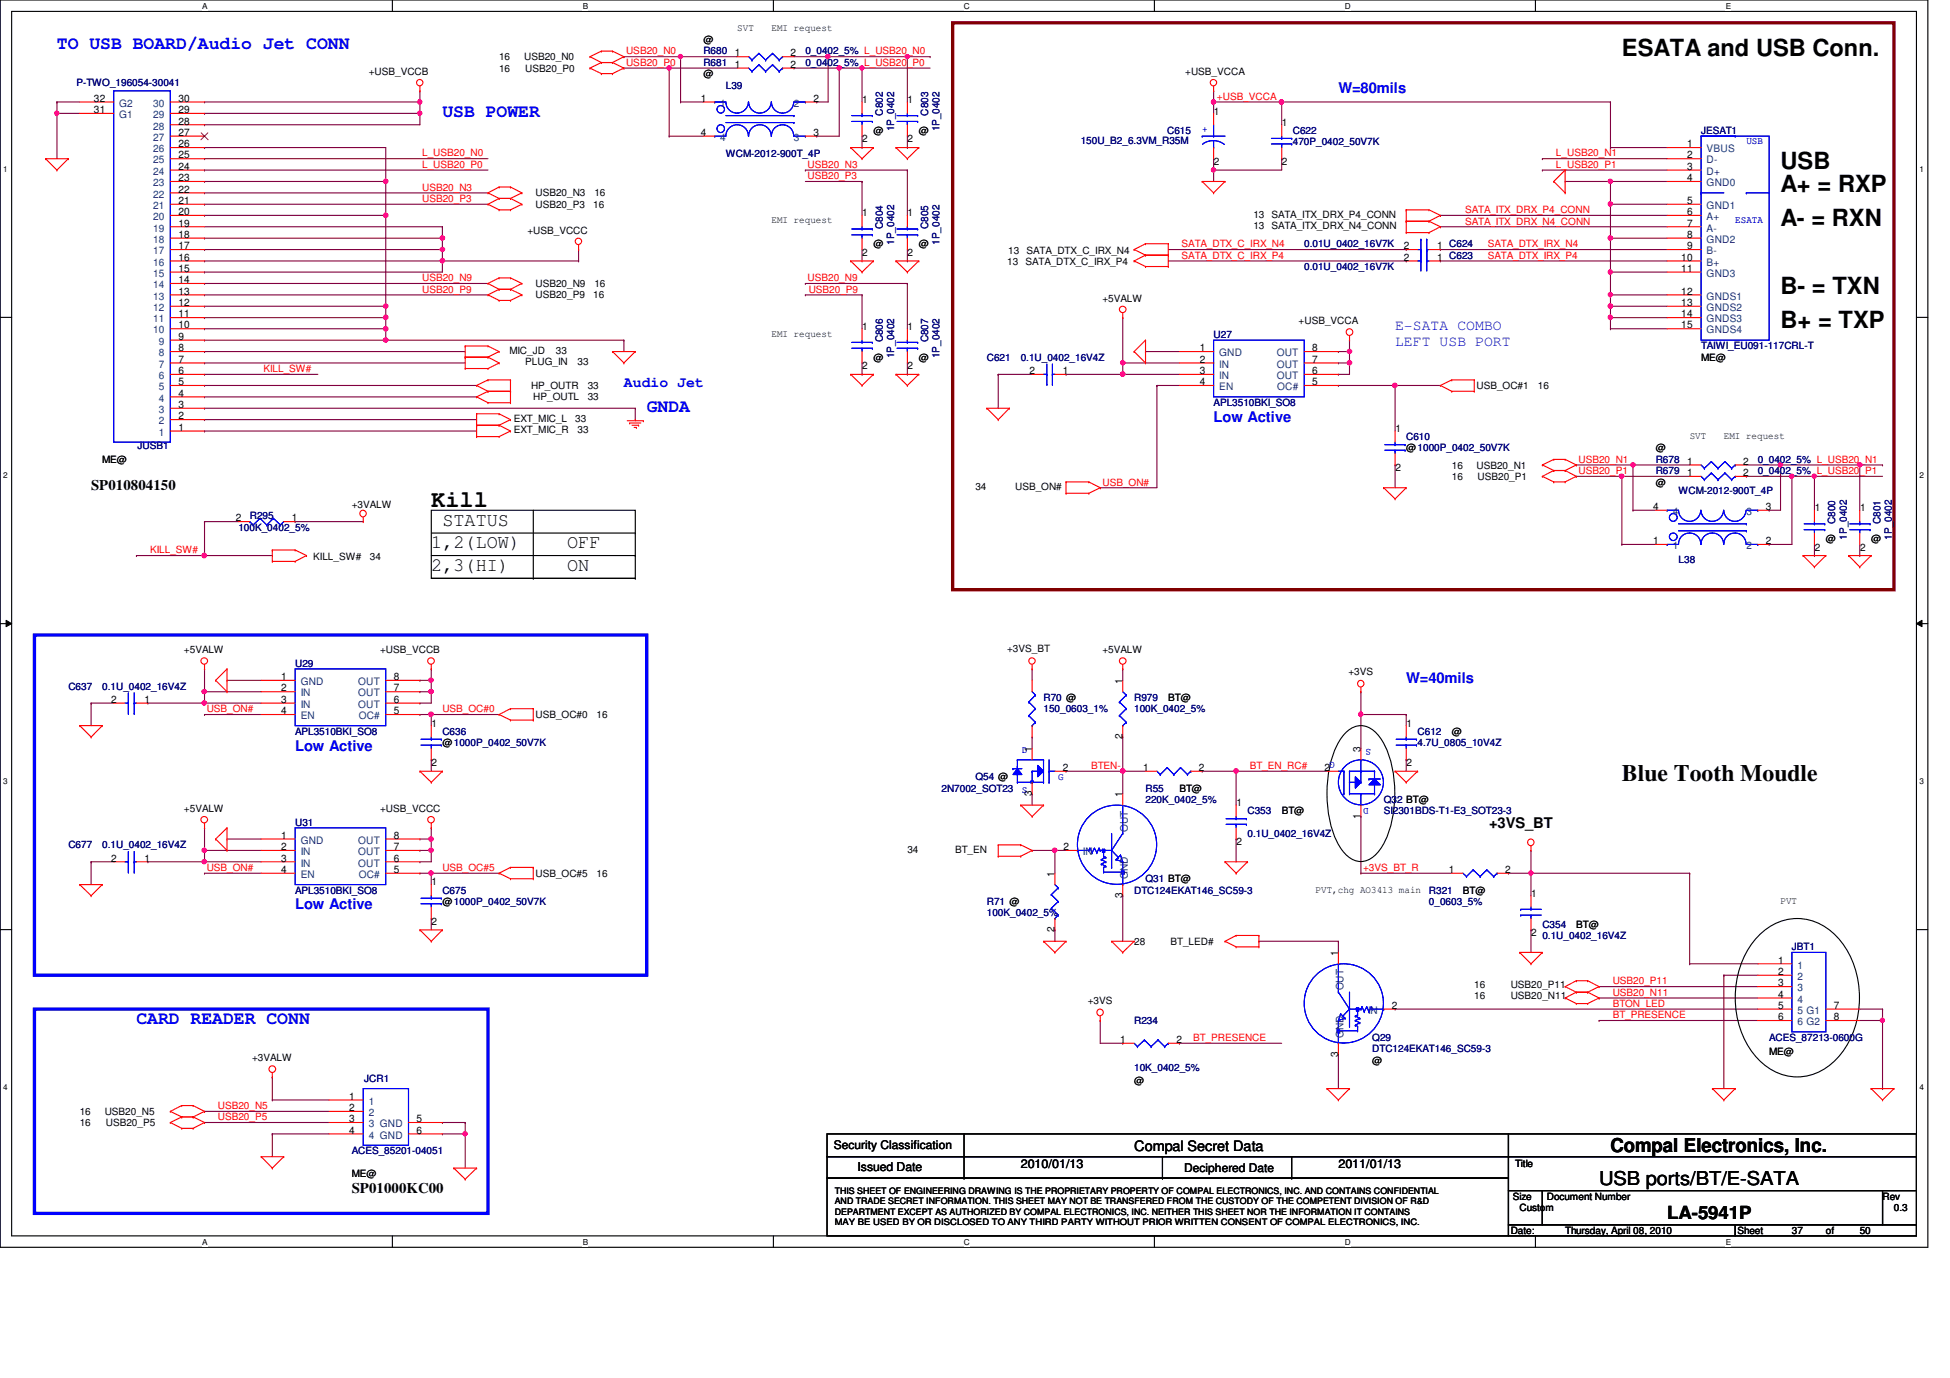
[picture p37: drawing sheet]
<svg xmlns="http://www.w3.org/2000/svg" width="297mm" height="210mm" viewBox="0 0 297 210" stroke-linecap="round" stroke-linejoin="round" font-family="sans-serif">
<defs><g id="words">
<g font-size="3.6">
<text x="247.1" y="8.5">ESATA and USB Conn.</text>
<text x="271.2" y="29.2">A+ = RXP</text>
<text x="271.2" y="25.8">USB</text>
<text x="271.2" y="34.4">A- = RXN</text>
<text x="271.2" y="44.7">B- = TXN</text>
<text x="271.2" y="50">B+ = TXP</text>
<text x="65.7" y="77.3">Kill</text>
<text x="247.1" y="119">Blue Tooth Moudle</text>
</g>
<g font-size="2.9">
<text x="65.7" y="83.5">1,2(LOW)</text>
<text x="67.4" y="80.1">STATUS</text>
<text x="86.4" y="83.5">OFF</text>
<text x="65.7" y="87">2,3(HI)</text>
<text x="86.4" y="87">ON</text>
<text x="245.3" y="175.4">Compal Electronics, Inc.</text>
<text x="243.6" y="180.6">USB ports/BT/E-SATA</text>
</g>
<g font-size="2.8" fill="#00f">
<text x="8.7" y="7.5">TO USB BOARD/Audio Jet CONN</text>
<text x="67.4" y="17.9">USB POWER</text>
<text x="98.5" y="62.8">GNDA</text>
<text x="20.8" y="156">CARD READER CONN</text>
</g>
<text font-size="2.8" x="254" y="185.7">LA-5941P</text>
<g font-size="2.2" fill="#00f">
<text x="203.9" y="14.2">W=80mils</text>
<text x="212.5" y="50.2">E-SATA COMBO</text>
<text x="212.5" y="52.7">LEFT USB PORT</text>
<text x="95" y="58.9">Audio Jet</text>
<text x="184.9" y="64.3">Low Active</text>
<text x="214.2" y="104">W=40mils</text>
<text x="45" y="114.3">Low Active</text>
<text x="45" y="138.5">Low Active</text>
</g>
<g font-size="2.2">
<text x="13.9" y="74.6">SP010804150</text>
<text x="226.8" y="126.1">+3VS_BT</text>
<text x="172.8" y="175.3">Compal Secret Data</text>
<text x="53.6" y="181.7">SP01000KC00</text>
</g>
<g font-size="1.9">
<text x="130.6" y="178.4">Issued Date</text>
<text x="155.5" y="177.9">2010/01/13</text>
<text x="203.9" y="177.9">2011/01/13</text>
</g>
<g font-size="1.8">
<text x="127" y="175.1">Security Classification</text>
<text x="180.4" y="178.5">Deciphered Date</text>
</g>
<g font-size="1.6">
<text x="111.9" y="10.3">1</text>
<text x="111.9" y="8.6">1</text>
<text x="120.4" y="10.3">2</text>
<text x="120.4" y="8.6">2</text>
<text x="14.3" y="17.2">31</text>
<text x="14.3" y="15.5">32</text>
<text x="27.2" y="17.2">29</text>
<text x="27.2" y="15.5">30</text>
<text x="106.8" y="15.5">1</text>
<text x="123.9" y="15.5">2</text>
<text x="131.4" y="15.7">1</text>
<text x="138.3" y="15.7">1</text>
<text x="184.9" y="17.4">1</text>
<text x="27.2" y="22.4">26</text>
<text x="27.2" y="20.7">27</text>
<text x="27.2" y="19">28</text>
<text x="106.8" y="20.7">4</text>
<text x="123.9" y="20.7">3</text>
<text x="131.4" y="21.7">2</text>
<text x="138.3" y="21.7">2</text>
<text x="195.3" y="19.2">1</text>
<text x="257" y="22.4">1</text>
<text x="27.2" y="29.3">22</text>
<text x="27.2" y="27.6">23</text>
<text x="27.2" y="25.9">24</text>
<text x="27.2" y="24.1">25</text>
<text x="184.9" y="25.1">2</text>
<text x="195.3" y="25.1">2</text>
<text x="257" y="24.1">2</text>
<text x="257" y="25.9">3</text>
<text x="257" y="27.6">4</text>
<text x="27.2" y="34.5">19</text>
<text x="27.2" y="32.8">20</text>
<text x="27.2" y="31.1">21</text>
<text x="131.4" y="33">1</text>
<text x="138.3" y="33">1</text>
<text x="257" y="31.1">5</text>
<text x="257" y="32.8">6</text>
<text x="257" y="34.5">7</text>
<text x="27.2" y="41.4">15</text>
<text x="27.2" y="39.7">16</text>
<text x="27.2" y="38">17</text>
<text x="27.2" y="36.2">18</text>
<text x="131.4" y="38.9">2</text>
<text x="138.3" y="38.9">2</text>
<text x="213.8" y="39.7">2</text>
<text x="213.8" y="38">2</text>
<text x="218.9" y="39.7">1 C623</text>
<text x="218.9" y="38">1 C624</text>
<text x="256.1" y="39.7">10</text>
<text x="256.1" y="41.4">11</text>
<text x="257" y="36.2">8</text>
<text x="257" y="38">9</text>
<text x="27.2" y="46.6">12</text>
<text x="27.2" y="44.9">13</text>
<text x="27.2" y="43.1">14</text>
<text x="256.1" y="44.9">12</text>
<text x="256.1" y="46.6">13</text>
<text x="27.2" y="53.5">8</text>
<text x="27.2" y="51.8">9</text>
<text x="27.2" y="50">10</text>
<text x="27.2" y="48.3">11</text>
<text x="131.4" y="50.2">1</text>
<text x="138.3" y="50.2">1</text>
<text x="182.7" y="53.5">1</text>
<text x="199.9" y="53.5">8</text>
<text x="256.1" y="48.3">14</text>
<text x="256.1" y="50">15</text>
<text x="27.2" y="58.7">5</text>
<text x="27.2" y="57">6</text>
<text x="27.2" y="55.2">7</text>
<text x="131.4" y="56.2">2</text>
<text x="138.3" y="56.2">2</text>
<text x="156.8" y="57">2</text>
<text x="161.9" y="57">1</text>
<text x="182.7" y="55.2">2</text>
<text x="182.7" y="57">3</text>
<text x="182.7" y="58.7">4</text>
<text x="199.9" y="58.7">5</text>
<text x="199.9" y="57">6</text>
<text x="199.9" y="55.2">7</text>
<text x="27.2" y="65.6">1</text>
<text x="27.2" y="63.9">2</text>
<text x="27.2" y="62.1">3</text>
<text x="27.2" y="60.4">4</text>
<text x="212.6" y="65.8">1</text>
<text x="212.6" y="71.8">2</text>
<text x="257" y="70.8">1</text>
<text x="265.6" y="70.8">2</text>
<text x="251.8" y="77.7">4</text>
<text x="257" y="72.5">1</text>
<text x="265.6" y="72.5">2</text>
<text x="269" y="77.7">3</text>
<text x="276.4" y="77.9">1</text>
<text x="283.3" y="77.9">1</text>
<text x="35.9" y="79.4">2</text>
<text x="44.4" y="79.4">1</text>
<text x="251.8" y="82.9">1</text>
<text x="269" y="82.9">2</text>
<text x="276.4" y="83.9">2</text>
<text x="283.3" y="83.9">2</text>
<text x="16.9" y="107.1">2</text>
<text x="22" y="107.1">1</text>
<text x="42.8" y="103.6">1</text>
<text x="42.8" y="105.3">2</text>
<text x="42.8" y="107.1">3</text>
<text x="60" y="107.1">6</text>
<text x="60" y="103.6">8</text>
<text x="60" y="105.3">7</text>
<text x="171" y="104.1" transform="rotate(-90 171 104.1)">1</text>
<text x="42.8" y="108.8">4</text>
<text x="60" y="108.8">5</text>
<text x="65.7" y="110.7">1</text>
<text x="171" y="112.6" transform="rotate(-90 171 112.6)">2</text>
<text x="214.2" y="110.7">1</text>
<text x="65.7" y="116.7">2</text>
<text x="157.2" y="114.5" transform="rotate(-90 157.2 114.5)">1</text>
<text x="161.9" y="117.4">2</text>
<text x="174.1" y="117.4">1</text>
<text x="182.6" y="117.4">2</text>
<text x="201.8" y="117.4">2</text>
<text x="207.3" y="114.5" transform="rotate(-90 207.3 114.5)">3</text>
<text x="214.2" y="116.7">2</text>
<text x="157.2" y="121.2" transform="rotate(-90 157.2 121.2)">3</text>
<text x="171" y="121.4" transform="rotate(-90 171 121.4)">1</text>
<text x="188.3" y="122.8">1</text>
<text x="207.3" y="124.7" transform="rotate(-90 207.3 124.7)">1</text>
<text x="16.9" y="131.2">2</text>
<text x="22" y="131.2">1</text>
<text x="42.8" y="127.8">1</text>
<text x="42.8" y="129.5">2</text>
<text x="42.8" y="131.2">3</text>
<text x="60" y="131.2">6</text>
<text x="60" y="127.8">8</text>
<text x="60" y="129.5">7</text>
<text x="162" y="129.5">2</text>
<text x="188.3" y="128.8">2</text>
<text x="42.8" y="133">4</text>
<text x="60" y="133">5</text>
<text x="65.7" y="134.9">1</text>
<text x="160.7" y="133.5" transform="rotate(-90 160.7 133.5)">1</text>
<text x="171" y="136.8" transform="rotate(-90 171 136.8)">3</text>
<text x="220.7" y="133">1</text>
<text x="229.3" y="133">2</text>
<text x="233.3" y="136.6">1</text>
<text x="65.7" y="140.8">2</text>
<text x="160.7" y="142" transform="rotate(-90 160.7 142)">2</text>
<text x="233.3" y="142.6">2</text>
<text x="203.8" y="145.6" transform="rotate(-90 203.8 145.6)">1</text>
<text x="270.8" y="146.8">1</text>
<text x="270.8" y="148.5">2</text>
<text x="212" y="153.7">2</text>
<text x="270.8" y="150.2">3</text>
<text x="270.8" y="152">4</text>
<text x="270.8" y="153.7">5</text>
<text x="270.8" y="155.4">6</text>
<text x="279.4" y="153.7">7</text>
<text x="279.4" y="155.4">8</text>
<text x="170.6" y="158.9">1</text>
<text x="179.2" y="158.9">2</text>
<text x="203.8" y="161" transform="rotate(-90 203.8 161)">3</text>
<text x="53.2" y="167.5">1</text>
<text x="53.2" y="169.2">2</text>
<text x="53.2" y="170.9">3</text>
<text x="53.2" y="172.7">4</text>
<text x="63.5" y="170.9">5</text>
<text x="63.5" y="172.7">6</text>
</g>
<g font-size="1.6" fill="#004080">
<text x="18.2" y="18">G1</text>
<text x="18.2" y="16.3">G2</text>
<text x="23.3" y="18">29</text>
<text x="23.3" y="16.3">30</text>
<text x="109.7" y="16.3">1</text>
<text x="120.9" y="16.3">2</text>
<text x="23.3" y="23.2">26</text>
<text x="23.3" y="21.5">27</text>
<text x="23.3" y="19.7">28</text>
<text x="109.7" y="21.5">4</text>
<text x="120.9" y="21.5">3</text>
<text x="260" y="23.2">VBUS</text>
<text x="23.3" y="28.4">23</text>
<text x="23.3" y="26.6">24</text>
<text x="23.3" y="24.9">25</text>
<text x="260" y="24.9">D-</text>
<text x="260" y="26.6">D+</text>
<text x="260" y="28.4">GND0</text>
<text x="23.3" y="35.3">19</text>
<text x="23.3" y="33.5">20</text>
<text x="23.3" y="31.8">21</text>
<text x="23.3" y="30.1">22</text>
<text x="260" y="31.8">GND1</text>
<text x="260" y="33.5">A+</text>
<text x="260" y="35.3">A-</text>
<text x="23.3" y="40.5">16</text>
<text x="23.3" y="38.7">17</text>
<text x="23.3" y="37">18</text>
<text x="260" y="37">GND2</text>
<text x="260" y="38.7">B-</text>
<text x="260" y="40.5">B+</text>
<text x="23.3" y="47.4">12</text>
<text x="23.3" y="45.6">13</text>
<text x="23.3" y="43.9">14</text>
<text x="23.3" y="42.2">15</text>
<text x="260" y="42.2">GND3</text>
<text x="260" y="45.6">GNDS1</text>
<text x="260" y="47.4">GNDS2</text>
<text x="23.3" y="50.8">10</text>
<text x="23.3" y="49.1">11</text>
<text x="24.2" y="52.5">9</text>
<text x="260" y="49.1">GNDS3</text>
<text x="260" y="50.8">GNDS4</text>
<text x="24.2" y="59.4">5</text>
<text x="24.2" y="57.7">6</text>
<text x="24.2" y="56">7</text>
<text x="24.2" y="54.3">8</text>
<text x="185.7" y="54.3">GND</text>
<text x="185.7" y="56">IN</text>
<text x="185.7" y="57.7">IN</text>
<text x="185.7" y="59.4">EN</text>
<text x="194.5" y="57.7">OUT</text>
<text x="194.5" y="54.3">OUT</text>
<text x="194.5" y="56">OUT</text>
<text x="194.6" y="59.4">OC#</text>
<text x="24.2" y="64.6">2</text>
<text x="24.2" y="62.9">3</text>
<text x="24.2" y="61.2">4</text>
<text x="24.2" y="66.4">1</text>
<text x="254.8" y="83.7">1</text>
<text x="254.8" y="78.4">4</text>
<text x="266" y="78.4">3</text>
<text x="266" y="83.7">2</text>
<text x="45.8" y="104.4">GND</text>
<text x="45.8" y="106.1">IN</text>
<text x="45.8" y="107.8">IN</text>
<text x="54.6" y="107.8">OUT</text>
<text x="54.6" y="104.4">OUT</text>
<text x="54.6" y="106.1">OUT</text>
<text x="45.8" y="109.6">EN</text>
<text x="54.6" y="109.6">OC#</text>
<text x="45.8" y="128.5">GND</text>
<text x="45.8" y="130.3">IN</text>
<text x="45.8" y="132">IN</text>
<text x="54.6" y="132">OUT</text>
<text x="54.6" y="128.5">OUT</text>
<text x="54.6" y="130.3">OUT</text>
<text x="165" y="130.3">IN</text>
<text x="171.8" y="126.7" transform="rotate(-90 171.8 126.7)">OUT</text>
<text x="45.8" y="133.7">EN</text>
<text x="54.6" y="133.7">OC#</text>
<text x="171.8" y="133.9" transform="rotate(-90 171.8 133.9)">GND</text>
<text x="273.8" y="147.5">1</text>
<text x="273.8" y="149.3">2</text>
<text x="204.6" y="150.9" transform="rotate(-90 204.6 150.9)">OUT</text>
<text x="208.4" y="154.4">IN</text>
<text x="273.8" y="151">3</text>
<text x="273.8" y="152.7">4</text>
<text x="273.8" y="154.4">5 G1</text>
<text x="204.6" y="158.1" transform="rotate(-90 204.6 158.1)">GND</text>
<text x="273.8" y="156.2">6 G2</text>
<text x="56.2" y="168.3">1</text>
<text x="56.2" y="170">2</text>
<text x="56.2" y="171.7">3 GND</text>
<text x="56.2" y="173.4">4 GND</text>
</g>
<g font-size="1.5">
<text x="112.3" y="4.7">SVT</text>
<text x="117.5" y="4.7">EMI request</text>
<text x="56.2" y="11.4">+USB_VCCB</text>
<text x="76" y="9.2">16</text>
<text x="76" y="10.9">16</text>
<text x="79.8" y="9.2">USB20_N0</text>
<text x="80" y="10.9">USB20_P0</text>
<text x="107.1" y="11.8">@</text>
<text x="107.1" y="6.6">@</text>
<text x="180.5" y="11.4">+USB_VCCA</text>
<text x="133.1" y="20.4">@</text>
<text x="140" y="20.4">@</text>
<text x="81.6" y="29.9">USB20_N3</text>
<text x="90.5" y="29.9">16</text>
<text x="80.3" y="35.6">+USB_VCCC</text>
<text x="81.6" y="31.6">USB20_P3</text>
<text x="90.4" y="31.6">16</text>
<text x="117.5" y="34">EMI request</text>
<text x="190.9" y="33.2">13 SATA_ITX_DRX_P4_CONN</text>
<text x="190.9" y="34.9">13 SATA_ITX_DRX_N4_CONN</text>
<text x="133.1" y="37.7">@</text>
<text x="140" y="37.7">@</text>
<text x="153.4" y="40.4">13</text>
<text x="153.6" y="38.7">13</text>
<text x="156.2" y="40.4">SATA_DTX_C_IRX_P4</text>
<text x="156.4" y="38.7">SATA_DTX_C_IRX_N4</text>
<text x="81.6" y="43.7">USB20_N9</text>
<text x="81.6" y="45.5">USB20_P9</text>
<text x="90.4" y="45.5">16</text>
<text x="90.5" y="43.7">16</text>
<text x="167.9" y="46">+5VALW</text>
<text x="77.6" y="53.9">MIC_JD</text>
<text x="84.7" y="53.9">33</text>
<text x="117.5" y="51.3">EMI request</text>
<text x="197.8" y="49.4">+USB_VCCA</text>
<text x="80" y="55.6">PLUG_IN</text>
<text x="80.9" y="59.3">HP_OUTR</text>
<text x="88" y="55.6">33</text>
<text x="89.5" y="59.3">33</text>
<text x="133.1" y="54.9">@</text>
<text x="140" y="54.9">@</text>
<text x="224.9" y="59.3">USB_OC#1</text>
<text x="234.3" y="59.3">16</text>
<text x="259.1" y="54.9">ME@</text>
<text x="78.3" y="64.3">EXT_MIC_L</text>
<text x="78.3" y="66">EXT_MIC_R</text>
<text x="81.2" y="61">HP_OUTL</text>
<text x="87.6" y="64.3">33</text>
<text x="88" y="66">33</text>
<text x="89.5" y="61">33</text>
<text x="15.6" y="70.5">ME@</text>
<text x="214.2" y="68.7">@1000P_0402_50V7K</text>
<text x="221.1" y="71.4">16</text>
<text x="224.9" y="71.4">USB20_N1</text>
<text x="252.2" y="68.7">@</text>
<text x="257.4" y="66.9">SVT</text>
<text x="262.6" y="66.9">EMI request</text>
<text x="53.6" y="77.4">+3VALW</text>
<text x="148.6" y="74.6">34</text>
<text x="154.6" y="74.6">USB_ON#</text>
<text x="221.1" y="73.1">16</text>
<text x="225.1" y="73.1">USB20_P1</text>
<text x="252.2" y="74">@</text>
<text x="278.1" y="82.6">@</text>
<text x="285" y="82.6">@</text>
<text x="47.7" y="85.3">KILL_SW#</text>
<text x="56.3" y="85.3">34</text>
<text x="28" y="99.5">+5VALW</text>
<text x="57.9" y="99.5">+USB_VCCB</text>
<text x="153.4" y="99.4">+3VS_BT</text>
<text x="167.9" y="99.5">+5VALW</text>
<text x="178" y="106.8">BT@</text>
<text x="205.4" y="102.8">+3VS</text>
<text x="67.4" y="113.7">@1000P_0402_50V7K</text>
<text x="81.6" y="109.3">USB_OC#0</text>
<text x="90.9" y="109.3">16</text>
<text x="221.1" y="111.9">@</text>
<text x="28" y="123.7">+5VALW</text>
<text x="57.9" y="123.7">+USB_VCCC</text>
<text x="179.7" y="120.6">BT@</text>
<text x="195.2" y="124">BT@</text>
<text x="138.2" y="129.9">34</text>
<text x="145.5" y="129.9">BT_EN</text>
<text x="67.4" y="137.8">@1000P_0402_50V7K</text>
<text x="81.6" y="133.5">USB_OC#5</text>
<text x="90.9" y="133.5">16</text>
<text x="200.4" y="136">PVT,chg AO3413 main</text>
<text x="222.8" y="136.1">BT@</text>
<text x="271.2" y="137.7">PVT</text>
<text x="172.8" y="143.9">28</text>
<text x="178.3" y="143.9">BT_LED#</text>
<text x="240.1" y="141.3">BT@</text>
<text x="165.7" y="152.9">+3VS</text>
<text x="224.6" y="150.5">16</text>
<text x="224.6" y="152.2">16</text>
<text x="230.1" y="150.5">USB20_P11</text>
<text x="230.1" y="152.2">USB20_N11</text>
<text x="38.4" y="161.7">+3VALW</text>
<text x="269.5" y="160.7">ME@</text>
<text x="172.8" y="165.1">@</text>
<text x="209" y="162.1">@</text>
<text x="12.1" y="169.8">16</text>
<text x="12.1" y="171.5">16</text>
<text x="16" y="169.8">USB20_N5</text>
<text x="16.1" y="171.5">USB20_P5</text>
<text x="53.6" y="179.3">ME@</text>
<text x="230.8" y="177.8">Title</text>
<text x="230.5" y="182.8">Size</text>
<text x="231.5" y="184.5">Custom</text>
<text x="235.6" y="182.8">Document Number</text>
<text x="286.8" y="182.8">Rev</text>
<text x="288.5" y="184.5">0.3</text>
<text x="230.1" y="188">Date:</text>
<text x="238.4" y="188">Thursday, April 08, 2010</text>
<text x="264.7" y="188">Sheet</text>
<text x="273" y="188">37</text>
<text x="278.1" y="188">of</text>
<text x="283.3" y="188">50</text>
</g>
<g font-size="1.5" fill="#f00">
<text x="95.4" y="10">USB20_P0</text>
<text x="95.4" y="8.3">USB20_N0</text>
<text x="185.4" y="15.2">+USB_VCCA</text>
<text x="64.3" y="23.8">L_USB20_N0</text>
<text x="237" y="23.8">L_USB20_N1</text>
<text x="64.3" y="25.6">L_USB20_P0</text>
<text x="64.3" y="29">USB20_N3</text>
<text x="123" y="25.6">USB20_N3</text>
<text x="123" y="27.3">USB20_P3</text>
<text x="237" y="25.6">L_USB20_P1</text>
<text x="64.3" y="30.8">USB20_P3</text>
<text x="223.2" y="34.2">SATA_ITX_DRX_N4_CONN</text>
<text x="223.2" y="32.5">SATA_ITX_DRX_P4_CONN</text>
<text x="180" y="37.7">SATA_DTX_C_IRX_N4</text>
<text x="180" y="39.4">SATA_DTX_C_IRX_P4</text>
<text x="226.6" y="39.4">SATA_DTX_IRX_P4</text>
<text x="226.6" y="37.7">SATA_DTX_IRX_N4</text>
<text x="64.3" y="42.8">USB20_N9</text>
<text x="64.3" y="44.6">USB20_P9</text>
<text x="123" y="42.8">USB20_N9</text>
<text x="123.2" y="44.6">USB20_P9</text>
<text x="40.1" y="56.7">KILL_SW#</text>
<text x="240.4" y="70.5">USB20_N1</text>
<text x="167.9" y="74">USB_ON#</text>
<text x="240.4" y="72.2">USB20_P1</text>
<text x="22.9" y="84.3">KILL_SW#</text>
<text x="31.5" y="108.5">USB_ON#</text>
<text x="67.4" y="108.5">USB_OC#0</text>
<text x="166.2" y="117.1">BTEN-</text>
<text x="190.4" y="117.1">BT_EN_RC#</text>
<text x="31.5" y="132.7">USB_ON#</text>
<text x="67.4" y="132.7">USB_OC#5</text>
<text x="207.6" y="132.7">+3VS_BT_R</text>
<text x="245.7" y="149.9">USB20_P11</text>
<text x="245.7" y="151.7">USB20_N11</text>
<text x="245.7" y="153.4">BTON_LED</text>
<text x="245.7" y="155.1">BT_PRESENCE</text>
<text x="181.7" y="158.6">BT_PRESENCE</text>
<text x="33.2" y="169">USB20_N5</text>
<text x="33.2" y="170.6">USB20_P5</text>
</g>
<g font-size="1.5" fill="#000080">
<text x="107.1" y="10">R681</text>
<text x="107.1" y="8.3">R680</text>
<text x="122.7" y="10">0_0402_5% L_USB20_P0</text>
<text x="122.7" y="8.3">0_0402_5% L_USB20_N0</text>
<text x="11.6" y="13.2">P-TWO_196054-30041</text>
<text x="110.6" y="13.5">L39</text>
<text x="134.5" y="17.6" transform="rotate(-90 134.5 17.6)">C802</text>
<text x="141.4" y="17.6" transform="rotate(-90 141.4 17.6)">C803</text>
<text x="110.6" y="23.9">WCM-2012-900T_4P</text>
<text x="136.2" y="20" transform="rotate(-90 136.2 20)">1P_0402</text>
<text x="143.1" y="20" transform="rotate(-90 143.1 20)">1P_0402</text>
<text x="164.6" y="22">150U_B2_6.3VM_R35M</text>
<text x="177.8" y="20.4">C615</text>
<text x="196.9" y="20.4">C622</text>
<text x="196.9" y="22.1">470P_0402_50V7K</text>
<text x="259.1" y="20.4">JESAT1</text>
<text x="134.5" y="34.9" transform="rotate(-90 134.5 34.9)">C804</text>
<text x="141.4" y="34.9" transform="rotate(-90 141.4 34.9)">C805</text>
<text x="136.2" y="37.3" transform="rotate(-90 136.2 37.3)">1P_0402</text>
<text x="143.1" y="37.3" transform="rotate(-90 143.1 37.3)">1P_0402</text>
<text x="198.7" y="41.1">0.01U_0402_16V7K</text>
<text x="198.7" y="37.7">0.01U_0402_16V7K</text>
<text x="134.5" y="52.2" transform="rotate(-90 134.5 52.2)">C806</text>
<text x="141.4" y="52.2" transform="rotate(-90 141.4 52.2)">C807</text>
<text x="184.9" y="51.5">U27</text>
<text x="259.1" y="53.2">TAIWI_EU091-117CRL-T</text>
<text x="136.2" y="54.6" transform="rotate(-90 136.2 54.6)">1P_0402</text>
<text x="143.1" y="54.6" transform="rotate(-90 143.1 54.6)">1P_0402</text>
<text x="150.3" y="54.9">C621</text>
<text x="155.5" y="54.9">0.1U_0402_16V4Z</text>
<text x="184.9" y="61.8">APL3510BKI_SO8</text>
<text x="21" y="68.4">JUSB1</text>
<text x="214.2" y="67.1">C610</text>
<text x="252.2" y="70.5">R678</text>
<text x="267.8" y="70.5">0_0402_5% L_USB20_N1</text>
<text x="252.2" y="72.2">R679</text>
<text x="255.7" y="75.3">WCM-2012-900T_4P</text>
<text x="267.8" y="72.2">0_0402_5% L_USB20_P1</text>
<text x="36.3" y="80.9">100K_0402_5%</text>
<text x="38.1" y="79.1">R295</text>
<text x="279.6" y="79.8" transform="rotate(-90 279.6 79.8)">C800</text>
<text x="281.3" y="82.2" transform="rotate(-90 281.3 82.2)">1P_0402</text>
<text x="286.5" y="79.8" transform="rotate(-90 286.5 79.8)">C801</text>
<text x="288.2" y="82.2" transform="rotate(-90 288.2 82.2)">1P_0402</text>
<text x="255.7" y="85.7">L38</text>
<text x="45" y="101.6">U29</text>
<text x="10.4" y="105">C637</text>
<text x="15.6" y="105">0.1U_0402_16V4Z</text>
<text x="159" y="106.8">R70 @</text>
<text x="172.8" y="106.8">R979</text>
<text x="45" y="111.9">APL3510BKI_SO8</text>
<text x="67.4" y="111.9">C636</text>
<text x="159" y="108.5">150_0603_1%</text>
<text x="172.8" y="108.5">100K_0402_5%</text>
<text x="215.9" y="111.9">C612</text>
<text x="215.9" y="113.7">4.7U_0805_10V4Z</text>
<text x="148.6" y="118.9">Q54 @</text>
<text x="45" y="125.8">U31</text>
<text x="143.4" y="120.6">2N7002_SOT23</text>
<text x="174.5" y="120.6">R55</text>
<text x="174.5" y="122.3">220K_0402_5%</text>
<text x="190" y="124">C353</text>
<text x="210.8" y="122.3">Q32 BT@</text>
<text x="210.8" y="124">SI2301BDS-T1-E3_SOT23-3</text>
<text x="10.4" y="129.2">C677</text>
<text x="15.6" y="129.2">0.1U_0402_16V4Z</text>
<text x="190" y="127.5">0.1U_0402_16V4Z</text>
<text x="45" y="136.1">APL3510BKI_SO8</text>
<text x="67.4" y="136.1">C675</text>
<text x="150.3" y="137.8">R71 @</text>
<text x="172.8" y="136.1">DTC124EKAT146_SC59-3</text>
<text x="174.5" y="134.4">Q31 BT@</text>
<text x="217.7" y="136.1">R321</text>
<text x="217.7" y="137.8">0_0603_5%</text>
<text x="150.3" y="139.6">100K_0402_5%</text>
<text x="234.9" y="141.3">C354</text>
<text x="234.9" y="143">0.1U_0402_16V4Z</text>
<text x="273" y="144.8">JBT1</text>
<text x="172.8" y="156">R234</text>
<text x="209" y="158.6">Q29</text>
<text x="209" y="160.3">DTC124EKAT146_SC59-3</text>
<text x="269.5" y="158.6">ACES_87213-0600G</text>
<text x="55.5" y="164.8">JCR1</text>
<text x="172.8" y="163.1">10K_0402_5%</text>
<text x="53.6" y="175.9">ACES_85201-04051</text>
</g>
<g font-size="1.5" fill="#00f">
<text x="183.1" y="20.1">+</text>
<text x="266" y="22">USB</text>
<text x="264.3" y="34">ESATA</text>
<text x="155.7" y="114.7">D</text>
<text x="161.2" y="118.9">G</text>
<text x="203.3" y="116" transform="rotate(180 203.3 116)">G</text>
<text x="208.9" y="114.1" transform="rotate(180 208.9 114.1)">S</text>
<text x="155.7" y="120.8">S</text>
<text x="208.5" y="123.1" transform="rotate(180 208.5 123.1)">D</text>
</g>
<g font-size="1.4">
<text x="127.2" y="181.9">THIS SHEET OF ENGINEERING DRAWING IS THE PROPRIETARY PROPERTY OF COMPAL ELECTRONICS, INC. AND CONTAINS CONFIDENTIAL</text>
<text x="127.2" y="183.5">AND TRADE SECRET INFORMATION. THIS SHEET MAY NOT BE TRANSFERED FROM THE CUSTODY OF THE COMPETENT DIVISION OF R&amp;D</text>
<text x="127.2" y="185">DEPARTMENT EXCEPT AS AUTHORIZED BY COMPAL ELECTRONICS, INC. NEITHER THIS SHEET NOR THE INFORMATION IT CONTAINS</text>
<text x="127.2" y="186.6">MAY BE USED BY OR DISCLOSED TO ANY THIRD PARTY WITHOUT PRIOR WRITTEN CONSENT OF COMPAL ELECTRONICS, INC.</text>
</g>
<g font-size="1.3">
<text x="30.8" y="1.4">A</text>
<text x="88.8" y="1.4">B</text>
<text x="146.8" y="1.4">C</text>
<text x="204.8" y="1.4">D</text>
<text x="262.9" y="1.4">E</text>
<text x=".5" y="26.2">1</text>
<text x="292.4" y="26.2">1</text>
<text x=".5" y="72.8">2</text>
<text x="292.4" y="72.8">2</text>
<text x=".5" y="119.4">3</text>
<text x="292.4" y="119.4">3</text>
<text x=".5" y="166">4</text>
<text x="292.4" y="166">4</text>
<text x="30.8" y="189.6">A</text>
<text x="88.8" y="189.6">B</text>
<text x="146.8" y="189.6">C</text>
<text x="204.8" y="189.6">D</text>
<text x="262.9" y="189.6">E</text>
</g>
</g></defs>
<path d="M0 0h293.7v190h-293.7zM1.8 1.7h290.1v186.6h-290.1z" fill="none" stroke="#000" stroke-width=".17"/>
<g fill="#fff">
<path d="M30.8 .2h.8v1.4h-.8z"/>
<path d="M30.8 188.5h.8v1.4h-.8z"/>
</g>
<path d="M59.8 0v1.7M59.8 188.3v1.7" fill="none" stroke="#000" stroke-width=".17"/>
<g fill="#fff">
<path d="M88.8 .2h.8v1.4h-.8z"/>
<path d="M88.8 188.5h.8v1.4h-.8z"/>
</g>
<path d="M117.8 0v1.7M117.8 188.3v1.7" fill="none" stroke="#000" stroke-width=".17"/>
<g fill="#fff">
<path d="M146.8 .2h.9v1.4h-.9z"/>
<path d="M146.8 188.5h.9v1.4h-.9z"/>
</g>
<path d="M175.8 0v1.7M175.8 188.3v1.7" fill="none" stroke="#000" stroke-width=".17"/>
<g fill="#fff">
<path d="M204.8 .2h.9v1.4h-.9z"/>
<path d="M204.8 188.5h.9v1.4h-.9z"/>
</g>
<path d="M233.9 0v1.7M233.9 188.3v1.7" fill="none" stroke="#000" stroke-width=".17"/>
<g fill="#fff">
<path d="M262.9 .2h.8v1.4h-.8z"/>
<path d="M262.9 188.5h.8v1.4h-.8z"/>
<path d="M.5 25h.7v1.4h-.7z"/>
<path d="M292.4 25h.7v1.4h-.7z"/>
<path d="M.5 71.6h.7v1.4h-.7z"/>
<path d="M292.4 71.6h.7v1.4h-.7z"/>
</g>
<path d="M0 48.3h1.8M291.9 48.3h1.8" fill="none" stroke="#000" stroke-width=".17"/>
<g fill="#fff">
<path d="M.5 118.3h.7v1.4h-.7z"/>
<path d="M292.4 118.3h.7v1.4h-.7z"/>
</g>
<path d="M0 95h1.8M291.9 95h1.8" fill="none" stroke="#000" stroke-width=".17"/>
<path d="M.9 94.5l.9 .5-.9 .5zM291.9 95l.9-.5v1z" fill="#000"/>
<path d="M.9 94.5l.9 .5-.9 .5zM291.9 95l.9-.5v1z" fill="none" stroke="#000" stroke-width=".15"/>
<g fill="#fff">
<path d="M.5 164.9h.7v1.4h-.7z"/>
<path d="M292.4 164.9h.7v1.4h-.7z"/>
</g>
<path d="M0 141.6h1.8M291.9 141.6h1.8" fill="none" stroke="#000" stroke-width=".17"/>
<g fill="none" stroke="#800040" stroke-width=".17">
<path d="M178 39.8h36.2M178 38h36.2M214.2 38h.1M214.2 39.8h.1M219.4 39.8h.1M219.4 38h.1M219.4 39.8h34.6M219.4 38h34.6M234.9 24.2h.1M234.9 25.9h.1M234.9 24.2h19.1M234.9 25.9h19.1"/>
<path d="M245.3 27.6h.1M245.3 27.6h8.7"/>
</g>
<circle cx="245.3" cy="27.6" r=".32" fill="#f0f"/>
<circle cx="245.3" cy="27.6" r=".32" fill="none" stroke="#f0f" stroke-width=".17"/>
<path d="M184.9 25.9h.1M184.9 25.9h10.3M245.3 36.3h.1M245.3 36.3h8.7M245.3 41.4h.1M245.3 50.1h.1M245.3 48.4h.1M245.3 44.9h.1M245.3 41.4v5.3M245.3 50.1h8.7M245.3 48.4h8.7" fill="none" stroke="#800040" stroke-width=".17"/>
<circle cx="184.8" cy="25.9" r=".32" fill="#f0f"/>
<circle cx="184.8" cy="25.9" r=".32" fill="none" stroke="#f0f" stroke-width=".17"/>
<path d="M195.2 15.5h.1M195.2 15.5h50.1" fill="none" stroke="#800040" stroke-width=".17"/>
<circle cx="195.2" cy="15.5" r=".34" fill="#f0f"/>
<circle cx="195.2" cy="15.5" r=".34" fill="none" stroke="#f0f" stroke-width=".17"/>
<g fill="none" stroke="#800040" stroke-width=".17">
<path d="M184.9 15.5h.1M184.9 13.8h.1M184.9 13.8v3.5M195.2 15.5h.1M195.2 15.5v3.5M184.9 25.9h.1M184.9 25.9v1.7M195.2 24.2h.1M195.2 24.2v1.7M219.4 34.5h.1M219.4 32.8h.1M219.4 34.5h34.6"/>
<path d="M219.4 32.8h34.6M245.3 31.1h.1M245.3 31.1v5.2M245.3 41.4h.1M245.3 41.4h8.7"/>
</g>
<circle cx="245.3" cy="36.3" r=".32" fill="#f0f"/>
<circle cx="245.3" cy="36.3" r=".32" fill="none" stroke="#f0f" stroke-width=".17"/>
<path d="M245.3 36.3h.1M245.3 36.3v5.1" fill="none" stroke="#800040" stroke-width=".17"/>
<circle cx="245.3" cy="41.4" r=".33" fill="#f0f"/>
<circle cx="245.3" cy="41.4" r=".33" fill="none" stroke="#f0f" stroke-width=".17"/>
<circle cx="245.3" cy="36.3" r=".32" fill="#f0f"/>
<circle cx="245.3" cy="36.3" r=".32" fill="none" stroke="#f0f" stroke-width=".17"/>
<path d="M245.3 44.9h.1M245.3 44.9h8.7" fill="none" stroke="#800040" stroke-width=".17"/>
<circle cx="245.3" cy="44.9" r=".32" fill="#f0f"/>
<circle cx="245.3" cy="44.9" r=".32" fill="none" stroke="#f0f" stroke-width=".17"/>
<path d="M245.3 46.7h.1M245.3 46.7h8.7" fill="none" stroke="#800040" stroke-width=".17"/>
<circle cx="245.3" cy="46.6" r=".32" fill="#f0f"/>
<circle cx="245.3" cy="46.6" r=".32" fill="none" stroke="#f0f" stroke-width=".17"/>
<path d="M245.3 46.7h.1M245.3 46.7v1.7" fill="none" stroke="#800040" stroke-width=".17"/>
<circle cx="245.3" cy="46.6" r=".32" fill="#f0f"/>
<circle cx="245.3" cy="46.6" r=".32" fill="none" stroke="#f0f" stroke-width=".17"/>
<path d="M184.9 24.2h.1M184.9 24.2v1.7M245.3 31.1h.1M245.3 31.1h8.7" fill="none" stroke="#800040" stroke-width=".17"/>
<circle cx="245.3" cy="31.1" r=".33" fill="#f0f"/>
<circle cx="245.3" cy="31.1" r=".33" fill="none" stroke="#f0f" stroke-width=".17"/>
<path d="M238.4 27.6h.1M238.4 27.6h6.9M245.3 27.6h.1M245.3 27.6v3.5M245.3 48.4h.1M245.3 48.4v1.7" fill="none" stroke="#800040" stroke-width=".17"/>
<circle cx="245.3" cy="48.3" r=".33" fill="#f0f"/>
<circle cx="245.3" cy="48.3" r=".33" fill="none" stroke="#f0f" stroke-width=".17"/>
<path d="M203.9 53.6h.1M203.9 57h.1M203.9 55.3h.1M203.9 53.6h1.7M203.9 57h1.7M205.6 53.6h.1M205.6 53.6v1.7h-1.7" fill="none" stroke="#800040" stroke-width=".17"/>
<circle cx="205.6" cy="53.5" r=".33" fill="#f0f"/>
<circle cx="205.6" cy="53.5" r=".33" fill="none" stroke="#f0f" stroke-width=".17"/>
<path d="M205.6 51.8h.1M205.6 51.8v1.8M212.5 58.7h.1M212.5 58.7v7" fill="none" stroke="#800040" stroke-width=".17"/>
<circle cx="212.5" cy="58.7" r=".34" fill="#f0f"/>
<circle cx="212.5" cy="58.7" r=".34" fill="none" stroke="#f0f" stroke-width=".17"/>
<path d="M171 48.4h.1M171 55.3h.1M171 48.4v6.9M171 55.3h8.7M203.9 58.7h.1M203.9 58.7h8.6M167.6 74.3h.1M167.6 74.3h8.6M212.5 70.8h.1M212.5 70.8v3.5" fill="none" stroke="#800040" stroke-width=".17"/>
<circle cx="171" cy="55.3" r=".33" fill="#f0f"/>
<circle cx="171" cy="55.3" r=".33" fill="none" stroke="#f0f" stroke-width=".17"/>
<path d="M171 57h.1M171 57h8.7" fill="none" stroke="#800040" stroke-width=".17"/>
<circle cx="171" cy="57" r=".34" fill="#f0f"/>
<circle cx="171" cy="57" r=".34" fill="none" stroke="#f0f" stroke-width=".17"/>
<path d="M162.4 57h.1M171 55.3h.1M171 55.3v1.7h-8.6M174.5 53.6h.1M174.5 53.6h5.2M205.6 55.3h.1M205.6 55.3v1.7" fill="none" stroke="#800040" stroke-width=".17"/>
<circle cx="205.6" cy="55.3" r=".33" fill="#f0f"/>
<circle cx="205.6" cy="55.3" r=".33" fill="none" stroke="#f0f" stroke-width=".17"/>
<g fill="none" stroke="#800040" stroke-width=".17">
<path d="M184.9 15.5h.1M184.9 15.5h10.3M245.3 15.5h.1M245.3 15.5v7M245.3 22.5h.1M245.3 22.5h8.7M152.1 57h.1M152.1 57v5.2M152.1 57h5.1M212.5 58.7h.1M212.5 58.7h6.9M247.1 72.6h.1"/>
<path d="M247.1 72.6h10.3M248.7 70.8h.1M248.7 70.8h8.7"/>
</g>
<circle cx="184.8" cy="15.5" r=".33" fill="#f0f"/>
<circle cx="184.8" cy="15.5" r=".33" fill="none" stroke="#f0f" stroke-width=".17"/>
<path d="M31.2 15.5h.1M64 13.8h.1M64 13.8v1.7h-32.8" fill="none" stroke="#800040" stroke-width=".17"/>
<circle cx="63.9" cy="15.5" r=".33" fill="#f0f"/>
<circle cx="63.9" cy="15.5" r=".33" fill="none" stroke="#f0f" stroke-width=".17"/>
<path d="M31.2 43.2h.1M31.2 44.9h.1M31.2 48.4h.1M31.2 43.2h43.1M31.2 44.9h43.1M31.2 48.4h27.6" fill="none" stroke="#800040" stroke-width=".17"/>
<circle cx="58.8" cy="48.3" r=".34" fill="#f0f"/>
<circle cx="58.8" cy="48.3" r=".34" fill="none" stroke="#f0f" stroke-width=".17"/>
<path d="M31.2 50.1h.1M31.2 50.1h27.6" fill="none" stroke="#800040" stroke-width=".17"/>
<circle cx="58.8" cy="50.1" r=".34" fill="#f0f"/>
<circle cx="58.8" cy="50.1" r=".34" fill="none" stroke="#f0f" stroke-width=".17"/>
<path d="M58.8 51.8h.1M58.8 51.8h36.2M95 51.8h.1M95 51.8v1.8" fill="none" stroke="#800040" stroke-width=".17"/>
<circle cx="58.8" cy="51.8" r=".33" fill="#f0f"/>
<circle cx="58.8" cy="51.8" r=".33" fill="none" stroke="#f0f" stroke-width=".17"/>
<path d="M31.2 79.5h.1M31.2 79.5h5.1M31.2 79.5v5.1M45 79.5h.1M45 79.5h10.3M20.8 84.6h.1M20.8 84.6h20.7M31.2 84.6h.1" fill="none" stroke="#800040" stroke-width=".17"/>
<circle cx="31.1" cy="84.6" r=".34" fill="#f0f"/>
<circle cx="31.1" cy="84.6" r=".34" fill="none" stroke="#f0f" stroke-width=".17"/>
<g fill="none" stroke="#800040" stroke-width=".17">
<path d="M229.8 133h.1M229.8 133h27.6M233.2 133h.1M233.2 133v3.4M257.4 133h.1M257.4 133v13.8M31.2 169.3h.1M31.2 171h.1M31.2 169.3h18.9M31.2 171h18.9M41.5 172.7h.1M41.5 167.6h.1"/>
<path d="M41.5 172.7h8.6M41.5 167.6h8.6"/>
</g>
<circle cx="233.2" cy="133" r=".32" fill="#f0f"/>
<circle cx="233.2" cy="133" r=".32" fill="none" stroke="#f0f" stroke-width=".17"/>
<g fill="none" stroke="#800040" stroke-width=".17">
<path d="M188.3 117.5h.1M188.3 117.5v5.1M188.3 117.5h13.8M207.3 105.4h.1M207.3 105.4v3.4M160.7 129.5h.1M160.7 129.5h1.7M188.3 127.8h.1M188.3 127.8v3.5M207.3 133h.1M207.3 133h13.8M233.2 141.6h.1"/>
<path d="M233.2 141.6v3.5"/>
</g>
<circle cx="188.3" cy="117.4" r=".34" fill="#f0f"/>
<circle cx="188.3" cy="117.4" r=".34" fill="none" stroke="#f0f" stroke-width=".17"/>
<path d="M171 117.5h.1M171 117.5h3.5M160.7 129.5h.1M160.7 129.5v3.5" fill="none" stroke="#800040" stroke-width=".17"/>
<circle cx="160.7" cy="129.5" r=".33" fill="#f0f"/>
<circle cx="160.7" cy="129.5" r=".33" fill="none" stroke="#f0f" stroke-width=".17"/>
<g fill="none" stroke="#800040" stroke-width=".17">
<path d="M157.2 112.3h.1M157.2 112.3v1.7M207.3 108.8h.1M207.3 108.8v5.2M207.3 108.8h6.9M157.2 120.9h.1M157.2 120.9v1.7M171 136.4h.1M171 136.4v7M207.3 124.4h.1M207.3 124.4v8.6M160.7 141.6h.1"/>
<path d="M160.7 141.6v1.8"/>
</g>
<circle cx="207.3" cy="108.8" r=".33" fill="#f0f"/>
<circle cx="207.3" cy="108.8" r=".33" fill="none" stroke="#f0f" stroke-width=".17"/>
<path d="M162.4 117.5h.1M162.4 117.5h8.6M171 112.3h.1M171 117.5h.1M171 112.3v8.6M214.2 115.7h.1M214.2 108.8h.1M214.2 108.8v1.7M214.2 115.7v1.8" fill="none" stroke="#800040" stroke-width=".17"/>
<circle cx="171" cy="117.4" r=".34" fill="#f0f"/>
<circle cx="171" cy="117.4" r=".34" fill="none" stroke="#f0f" stroke-width=".17"/>
<g fill="none" stroke="#800040" stroke-width=".17">
<path d="M8.7 17.3h.1M8.7 17.3v6.9M31.2 53.6h.1M31.2 55.3h.1M31.2 53.6h39.7M31.2 55.3h39.7M176.2 58.7h.1M176.2 58.7v15.6M176.2 58.7h3.5M31.2 62.2h.1M31.2 62.2h65.6M157.2 101.9h.1"/>
<path d="M157.2 101.9v1.7M171 101.9h.1M171 101.9v1.7M183.1 117.5h.1M183.1 117.5h5.2M233.2 129.5h.1M233.2 129.5v3.5M191.8 143.4h.1M191.8 143.4h12.1M203.9 143.4h.1M203.9 143.4v1.7M212.5 153.7h.1"/>
<path d="M212.5 153.7h55.3M243.6 150.3h.1M243.6 152h.1M243.6 150.3h24.2M243.6 152h24.2M257.4 146.8h.1M257.4 146.8h10.4M262.6 148.5h.1M262.6 148.5v17.3M262.6 148.5h5.2M203.9 160.7h.1M203.9 160.7v5.1"/>
</g>
<circle cx="8.7" cy="17.2" r=".32" fill="#f0f"/>
<circle cx="8.7" cy="17.2" r=".32" fill="none" stroke="#f0f" stroke-width=".17"/>
<path d="M8.7 15.5h.1M8.7 17.3h.1M8.7 15.5h3.4M8.7 17.3h3.4M8.7 15.5v1.8M31.2 46.7h.1M31.2 46.7h27.6" fill="none" stroke="#800040" stroke-width=".17"/>
<circle cx="58.8" cy="46.6" r=".33" fill="#f0f"/>
<circle cx="58.8" cy="46.6" r=".33" fill="none" stroke="#f0f" stroke-width=".17"/>
<path d="M67.4 39.8h.1M67.4 39.8h20.7M31.2 51.8h.1M31.2 41.4h.1M31.2 51.8h27.6M31.2 41.4h36.2M58.8 46.7h.1M58.8 46.7v1.7" fill="none" stroke="#800040" stroke-width=".17"/>
<circle cx="67.4" cy="39.7" r=".34" fill="#f0f"/>
<circle cx="67.4" cy="39.7" r=".34" fill="none" stroke="#f0f" stroke-width=".17"/>
<path d="M31.2 38h.1M31.2 38h36.2" fill="none" stroke="#800040" stroke-width=".17"/>
<circle cx="67.4" cy="38" r=".33" fill="#f0f"/>
<circle cx="67.4" cy="38" r=".33" fill="none" stroke="#f0f" stroke-width=".17"/>
<path d="M31.2 36.3h.1M31.2 36.3h36.2" fill="none" stroke="#800040" stroke-width=".17"/>
<circle cx="67.4" cy="36.3" r=".33" fill="#f0f"/>
<circle cx="67.4" cy="36.3" r=".33" fill="none" stroke="#f0f" stroke-width=".17"/>
<path d="M31.2 17.3h.1M31.2 17.3h32.8" fill="none" stroke="#800040" stroke-width=".17"/>
<circle cx="63.9" cy="17.2" r=".32" fill="#f0f"/>
<circle cx="63.9" cy="17.2" r=".32" fill="none" stroke="#f0f" stroke-width=".17"/>
<g fill="none" stroke="#800040" stroke-width=".17">
<path d="M31.2 19h.1M31.2 19h32.8M31.2 57h.1M31.2 57h17.2M58.8 50.1h.1M58.8 48.4h.1M58.8 48.4v3.4M96.8 62.2h.1M96.8 62.2v1.7M41.5 172.7h.1M41.5 164.1h.1M41.5 164.1v3.5"/>
<path d="M41.5 172.7v3.5M67.4 171h.1M67.4 171h3.5M70.9 172.7h.1M70.9 172.7v5.2"/>
</g>
<circle cx="70.8" cy="172.7" r=".32" fill="#f0f"/>
<circle cx="70.8" cy="172.7" r=".32" fill="none" stroke="#f0f" stroke-width=".17"/>
<path d="M31.2 108.8h.1M31.2 108.8h8.6M64 103.6h.1M64 107.1h.1M64 105.4h.1M64 103.6h1.7M64 107.1h1.7M65.7 103.6h.1M65.7 103.6v1.8h-1.7M67.4 172.7h.1M70.9 171h.1M70.9 171v1.7h-3.5" fill="none" stroke="#800040" stroke-width=".17"/>
<circle cx="65.7" cy="103.6" r=".33" fill="#f0f"/>
<circle cx="65.7" cy="103.6" r=".33" fill="none" stroke="#f0f" stroke-width=".17"/>
<path d="M65.7 101.9h.1M65.7 108.8h.1M65.7 101.9v1.7M65.7 108.8v1.7" fill="none" stroke="#800040" stroke-width=".17"/>
<circle cx="65.7" cy="108.8" r=".34" fill="#f0f"/>
<circle cx="65.7" cy="108.8" r=".34" fill="none" stroke="#f0f" stroke-width=".17"/>
<path d="M31.2 101.9h.1M31.2 105.4h.1M31.2 101.9v3.5M31.2 105.4h8.6M64 108.8h.1M64 108.8h1.7M65.7 115.7h.1M65.7 115.7v1.8" fill="none" stroke="#800040" stroke-width=".17"/>
<circle cx="31.1" cy="105.3" r=".33" fill="#f0f"/>
<circle cx="31.1" cy="105.3" r=".33" fill="none" stroke="#f0f" stroke-width=".17"/>
<path d="M31.2 107.1h.1M31.2 107.1h8.6" fill="none" stroke="#800040" stroke-width=".17"/>
<circle cx="31.1" cy="107.1" r=".33" fill="#f0f"/>
<circle cx="31.1" cy="107.1" r=".33" fill="none" stroke="#f0f" stroke-width=".17"/>
<path d="M22.5 107.1h.1M31.2 105.4h.1M31.2 105.4v1.7h-8.7M34.6 103.6h.1M34.6 103.6h5.2M65.7 105.4h.1M65.7 105.4v1.7" fill="none" stroke="#800040" stroke-width=".17"/>
<circle cx="65.7" cy="105.3" r=".33" fill="#f0f"/>
<circle cx="65.7" cy="105.3" r=".33" fill="none" stroke="#f0f" stroke-width=".17"/>
<g fill="none" stroke="#800040" stroke-width=".17">
<path d="M13.9 107.1h.1M13.9 107.1v3.4M13.9 107.1h3.4M65.7 108.8h.1M65.7 108.8h10.3M31.2 133h.1M31.2 133h8.6M64 127.8h.1M64 131.3h.1M64 129.5h.1M64 127.8h1.7M64 131.3h1.7"/>
<path d="M65.7 127.8h.1M65.7 127.8v1.7h-1.7"/>
</g>
<circle cx="65.7" cy="127.8" r=".34" fill="#f0f"/>
<circle cx="65.7" cy="127.8" r=".34" fill="none" stroke="#f0f" stroke-width=".17"/>
<path d="M65.7 126.1h.1M65.7 133h.1M65.7 126.1v1.7M65.7 133v1.7" fill="none" stroke="#800040" stroke-width=".17"/>
<circle cx="65.7" cy="133" r=".33" fill="#f0f"/>
<circle cx="65.7" cy="133" r=".33" fill="none" stroke="#f0f" stroke-width=".17"/>
<path d="M31.2 126.1h.1M31.2 129.5h.1M31.2 126.1v3.4M31.2 129.5h8.6M64 133h.1M64 133h1.7M65.7 139.9h.1M65.7 139.9v1.7" fill="none" stroke="#800040" stroke-width=".17"/>
<circle cx="31.1" cy="129.5" r=".33" fill="#f0f"/>
<circle cx="31.1" cy="129.5" r=".33" fill="none" stroke="#f0f" stroke-width=".17"/>
<path d="M31.2 131.3h.1M31.2 131.3h8.6" fill="none" stroke="#800040" stroke-width=".17"/>
<circle cx="31.1" cy="131.2" r=".33" fill="#f0f"/>
<circle cx="31.1" cy="131.2" r=".33" fill="none" stroke="#f0f" stroke-width=".17"/>
<path d="M22.5 131.3h.1M31.2 129.5h.1M31.2 129.5v1.8h-8.7M34.6 127.8h.1M34.6 127.8h5.2M65.7 129.5h.1M65.7 129.5v1.8" fill="none" stroke="#800040" stroke-width=".17"/>
<circle cx="65.7" cy="129.5" r=".33" fill="#f0f"/>
<circle cx="65.7" cy="129.5" r=".33" fill="none" stroke="#f0f" stroke-width=".17"/>
<g fill="none" stroke="#800040" stroke-width=".17">
<path d="M64 15.5h.1M64 17.3h.1M64 15.5v3.5M31.2 39.8h.1M31.2 22.5h.1M31.2 24.2h.1M31.2 25.9h.1M31.2 27.6h.1M31.2 22.5h27.6v10.3M31.2 39.8h36.2M31.2 24.2h43.1M31.2 25.9h43.1"/>
<path d="M31.2 27.6h27.6M58.8 27.6h.1M58.8 32.8h.1M67.4 38h.1M67.4 36.3h.1M67.4 39.8h.1M67.4 36.3v5.1M88.1 39.8h.1M88.1 38v1.8M31.2 58.7h.1M31.2 58.7h41.4M31.2 60.5h.1"/>
<path d="M31.2 63.9h.1M31.2 65.7h.1M31.2 60.5h41.4M31.2 63.9h41.4M31.2 65.7h41.4M13.9 131.3h.1M13.9 131.3v3.4M13.9 131.3h3.4M65.7 133h.1M65.7 133h10.3M157.2 129.5h.1M157.2 129.5h3.5"/>
</g>
<circle cx="58.8" cy="27.6" r=".33" fill="#f0f"/>
<circle cx="58.8" cy="27.6" r=".33" fill="none" stroke="#f0f" stroke-width=".17"/>
<path d="M31.2 29.4h.1M31.2 31.1h.1M31.2 32.8h.1M31.2 29.4h43.1M31.2 31.1h43.1M31.2 32.8h27.6" fill="none" stroke="#800040" stroke-width=".17"/>
<circle cx="58.8" cy="32.8" r=".34" fill="#f0f"/>
<circle cx="58.8" cy="32.8" r=".34" fill="none" stroke="#f0f" stroke-width=".17"/>
<path d="M31.2 34.5h36.2M58.8 32.8v13.9M67.4 34.5h.1M67.4 36.3h.1M67.4 34.5v1.8M58.8 46.7h.1M283.3 153.7h3.5M286.8 153.7h.1M286.8 155.4h.1M286.8 153.7v1.7" fill="none" stroke="#800040" stroke-width=".17"/>
<circle cx="286.7" cy="155.4" r=".32" fill="#f0f"/>
<circle cx="286.7" cy="155.4" r=".32" fill="none" stroke="#f0f" stroke-width=".17"/>
<g fill="none" stroke="#800040" stroke-width=".17">
<path d="M248.7 70.8h.1M248.7 70.8v6.9M266 70.8h5.2M271.2 70.8h.1M276.4 72.6h.1M276.4 72.6h10.4M167.6 155.4h.1M167.6 155.4v3.5h3.4M171 158.9h.1M179.7 158.9h.1M179.7 158.9h15.5M243.6 155.4h.1"/>
<path d="M243.6 155.4h24.2M283.3 155.4h3.5M286.8 155.4h.1M286.8 155.4v10.4M286.8 165.8h.1"/>
</g>
<circle cx="248.8" cy="70.8" r=".33" fill="#f0f"/>
<circle cx="248.8" cy="70.8" r=".33" fill="none" stroke="#f0f" stroke-width=".17"/>
<path d="M247.1 72.6h.1M247.1 72.6v10.3M248.7 77.7h.1M248.7 77.7h3.5" fill="none" stroke="#800040" stroke-width=".17"/>
<circle cx="247" cy="72.5" r=".33" fill="#f0f"/>
<circle cx="247" cy="72.5" r=".33" fill="none" stroke="#f0f" stroke-width=".17"/>
<path d="M269.5 77.7h.1M271.2 70.8h.1M271.2 70.8v6.9h-1.7M247.1 82.9h.1M247.1 82.9h5.1" fill="none" stroke="#800040" stroke-width=".17"/>
<circle cx="271.2" cy="70.8" r=".32" fill="#f0f"/>
<circle cx="271.2" cy="70.8" r=".32" fill="none" stroke="#f0f" stroke-width=".17"/>
<path d="M271.2 70.8h.1M271.2 70.8h12.1M273 72.6h.1M273 72.6v10.3" fill="none" stroke="#800040" stroke-width=".17"/>
<circle cx="272.9" cy="72.5" r=".33" fill="#f0f"/>
<circle cx="272.9" cy="72.5" r=".33" fill="none" stroke="#f0f" stroke-width=".17"/>
<path d="M273 72.6h.1M273 72.6h3.4M276.4 72.6h.1M276.4 72.6v5.1M269.5 82.9h.1M269.5 82.9h3.5M276.4 84.6h.1M276.4 82.9v1.7M283.3 84.6h.1M283.3 82.9v1.7" fill="none" stroke="#800040" stroke-width=".17"/>
<circle cx="276.4" cy="72.5" r=".32" fill="#f0f"/>
<circle cx="276.4" cy="72.5" r=".32" fill="none" stroke="#f0f" stroke-width=".17"/>
<path d="M283.3 70.8h.1M283.3 70.8v6.9" fill="none" stroke="#800040" stroke-width=".17"/>
<circle cx="283.3" cy="70.8" r=".33" fill="#f0f"/>
<circle cx="283.3" cy="70.8" r=".33" fill="none" stroke="#f0f" stroke-width=".17"/>
<g fill="none" stroke="#800040" stroke-width=".17">
<path d="M131.3 10.4h.1M131.3 10.4v5.1M131.3 22.5h.1M131.3 20.7v1.8M138.2 22.5h.1M138.2 20.7v1.8M240.1 72.6h.1M240.1 70.8h.1M240.1 70.8h8.6M240.1 72.6h7M266 72.6h.1M266 72.6h7"/>
<path d="M283.3 70.8h3.5M286.8 70.8h.1"/>
</g>
<circle cx="131.3" cy="10.3" r=".32" fill="#f0f"/>
<circle cx="131.3" cy="10.3" r=".32" fill="none" stroke="#f0f" stroke-width=".17"/>
<path d="M138.2 8.6h.1M138.2 8.6v6.9" fill="none" stroke="#800040" stroke-width=".17"/>
<circle cx="138.2" cy="8.6" r=".32" fill="#f0f"/>
<circle cx="138.2" cy="8.6" r=".32" fill="none" stroke="#f0f" stroke-width=".17"/>
<g fill="none" stroke="#800040" stroke-width=".17">
<path d="M95 10.4h.1M95 8.6h.1M95 8.6h8.7M95 10.4h6.9M103.7 8.6h.1M103.7 8.6v6.9M120.9 10.4h.1M120.9 8.6h5.2M120.9 10.4h6.9M126.1 8.6h.1M131.3 10.4h.1M131.3 10.4h10.4"/>
<path d="M138.2 8.6h3.5M141.7 8.6h.1"/>
</g>
<circle cx="103.6" cy="8.6" r=".32" fill="#f0f"/>
<circle cx="103.6" cy="8.6" r=".32" fill="none" stroke="#f0f" stroke-width=".17"/>
<path d="M101.9 10.4h.1M101.9 10.4v10.3M103.7 15.5h.1M103.7 15.5h3.4" fill="none" stroke="#800040" stroke-width=".17"/>
<circle cx="101.9" cy="10.3" r=".33" fill="#f0f"/>
<circle cx="101.9" cy="10.3" r=".33" fill="none" stroke="#f0f" stroke-width=".17"/>
<path d="M124.4 15.5h.1M126.1 8.6h.1M126.1 8.6v6.9h-1.7M101.9 20.7h.1M101.9 20.7h5.2" fill="none" stroke="#800040" stroke-width=".17"/>
<circle cx="126.1" cy="8.6" r=".33" fill="#f0f"/>
<circle cx="126.1" cy="8.6" r=".33" fill="none" stroke="#f0f" stroke-width=".17"/>
<path d="M126.1 8.6h.1M126.1 8.6h12.1M127.8 10.4h.1M127.8 10.4v10.3" fill="none" stroke="#800040" stroke-width=".17"/>
<circle cx="127.8" cy="10.3" r=".33" fill="#f0f"/>
<circle cx="127.8" cy="10.3" r=".33" fill="none" stroke="#f0f" stroke-width=".17"/>
<g fill="none" stroke="#800040" stroke-width=".17">
<path d="M101.9 10.4h.1M101.9 10.4h10.4M103.7 8.6h.1M103.7 8.6h8.6M127.8 10.4h.1M127.8 10.4h3.5M122.7 25.9h.1M122.7 25.9h15.5M122.7 27.6h8.6M124.4 20.7h.1M124.4 20.7h3.4M131.3 39.8h.1"/>
<path d="M131.3 27.6h.1M131.3 27.6v5.2M131.3 38v1.8M138.2 39.8h.1M138.2 25.9h.1M138.2 25.9v6.9M138.2 38v1.8M122.7 43.2h.1M122.7 44.9h.1M122.7 43.2h15.5M122.7 44.9h8.6M131.3 57h.1"/>
<path d="M131.3 44.9h.1M131.3 44.9v5.2M131.3 55.3v1.7M138.2 57h.1M138.2 43.2h.1M138.2 43.2v6.9M138.2 55.3v1.7"/>
</g>
<g fill="none" stroke="#f00" stroke-width=".17">
<path d="M12.1 17.3h5.2M12.1 15.5h5.2M25.9 19h5.3M25.9 17.3h5.3M25.9 15.5h5.3M64 13.8h.1M64 13.1v.7M89.9 8.6h.1M89.9 10.4h.1M89.9 8.6l1.7 .9M89.9 10.4l1.7 .8M91.6 7.8h.1"/>
<path d="M91.6 9.5h.1M91.6 11.2h.1M91.6 7.8l-1.7 .8M91.6 7.8h1.7M91.6 9.5h1.7M91.6 9.5l-1.7 .9M91.6 11.2h1.7M93.3 7.8h.1M93.3 9.5h.1M93.3 11.2h.1M93.3 7.8l1.7 .8M93.3 9.5l1.7 .9"/>
<path d="M95 8.6h.1M95 10.4h.1M95 8.6l-1.7 .9M95 10.4l-1.7 .8M112.3 10.4h1.7M119.2 10.4h1.7M184.9 13.8h.1M184.9 13.1v.7M6.9 24.2h.1M6.9 24.2h3.5M6.9 24.2l1.8 1.7M8.7 25.9h.1"/>
<path d="M10.4 24.2h.1M10.4 24.2l-1.7 1.7M25.9 27.6h5.3M25.9 24.2h5.3M25.9 22.5h5.3M25.9 39.8h5.3M25.9 38h5.3M25.9 36.3h5.3M25.9 34.5h5.3M25.9 32.8h5.3M25.9 31.1h5.3M25.9 29.4h5.3"/>
<path d="M25.9 25.9h5.3M25.9 20.7h5.3M74.3 29.4h.1M74.3 31.1h.1M74.3 29.4l1.7 .8M74.3 31.1l1.7 .9M76 28.5h.1M76 30.2h.1M76 32h.1M76 32h1.8M76 28.5h1.8M76 28.5l-1.7 .9"/>
<path d="M76 30.2h1.8M76 30.2l-1.7 .9M77.8 28.5h.1M77.8 30.2h.1M77.8 32h.1M77.8 28.5l1.7 .9M77.8 30.2l1.7 .9M79.5 29.4h.1M79.5 31.1h.1M79.5 29.4l-1.7 .8M79.5 31.1l-1.7 .9M88.1 38h.1"/>
<path d="M88.1 37.3v.7M129.6 22.5h.1M129.6 39.8h.1M129.6 22.5h3.4M129.6 22.5l1.7 1.7M129.6 39.8h3.4M129.6 39.8l1.7 1.6M131.3 24.2h.1M133 22.5h.1M133 39.8h.1M133 22.5l-1.7 1.7M133 39.8l-1.7 1.6"/>
<path d="M136.5 22.5h.1M136.5 39.8h.1M136.5 22.5h3.5M136.5 22.5l1.7 1.7M136.5 39.8h3.5M136.5 39.8l1.7 1.6M138.2 24.2h.1M140 22.5h.1M140 39.8h.1M140 22.5l-1.8 1.7M140 39.8l-1.8 1.6M172.8 39.8h.1"/>
<path d="M172.8 38h.1M172.8 39.8l1.7 .8M172.8 38l1.7 .9M174.5 38.9h.1M174.5 37.1h.1M174.5 38.9h3.5M174.5 38.9l-1.7 .9M174.5 37.1h3.5M174.5 37.1l-1.7 .9M178 38.9h.1M178 37.1h.1M178 37.1v3.5"/>
<path d="M183.1 27.6h.1M183.1 27.6h3.5M183.1 27.6l1.8 1.8M184.9 29.4h.1M186.6 27.6h.1M186.6 27.6l-1.7 1.8M214.2 33.7h.1M214.2 32h.1M214.2 35.4h.1M214.2 32h3.5M214.2 33.7h3.5M214.2 32v3.4"/>
<path d="M214.2 35.4h3.5M217.7 32h.1M217.7 33.7h.1M217.7 35.4h.1M217.7 32l1.7 .8M217.7 33.7l1.7 .8M219.4 32.8h.1M219.4 34.5h.1M219.4 32.8l-1.7 .9M219.4 34.5l-1.7 .9M236.7 27.6h.1M236.7 27.6l1.7 1.8"/>
<path d="M238.4 25.9h.1M238.4 29.4h.1M238.4 25.9v3.5M238.4 25.9l-1.7 1.7M25.9 53.6h5.3M25.9 57h5.3M25.9 58.7h5.3M25.9 55.3h5.3M25.9 51.8h5.3M25.9 50.1h5.3M25.9 48.4h5.3M25.9 46.7h5.3"/>
<path d="M25.9 44.9h5.3M25.9 43.2h5.3M25.9 41.4h5.3M70.9 52.7h.1M70.9 54.4h.1M70.9 56.1h.1M70.9 52.7h3.4M70.9 52.7v3.4M70.9 54.4h3.4M70.9 56.1h3.4M72.6 58.7h.1M72.6 58.7l1.7 .9"/>
<path d="M74.3 43.2h.1M74.3 44.9h.1M74.3 52.7h.1M74.3 54.4h.1M74.3 56.1h.1M74.3 59.6h.1M74.3 57.9h.1M74.3 57.9h3.5M74.3 59.6h3.5M74.3 43.2l1.7 .9M74.3 44.9l1.7 .9M74.3 52.7l1.7 .9"/>
<path d="M74.3 54.4l1.7 .9M74.3 59.6l-1.7 .9M74.3 57.9l-1.7 .8M76 42.3h.1M76 44.1h.1M76 45.8h.1M76 53.6h.1M76 55.3h.1M76 42.3h1.8M76 42.3l-1.7 .9M76 44.1h1.8M76 44.1l-1.7 .8"/>
<path d="M76 45.8h1.8M76 53.6l-1.7 .8M76 55.3l-1.7 .8M77.8 42.3h.1M77.8 44.1h.1M77.8 45.8h.1M77.8 59.6h.1M77.8 57.9h.1M77.8 42.3l1.7 .9M77.8 44.1l1.7 .8M77.8 57.9v3.4M79.5 43.2h.1"/>
<path d="M79.5 44.9h.1M79.5 43.2l-1.7 .9M79.5 44.9l-1.7 .9M93.3 53.6h.1M93.3 53.6h3.5M93.3 53.6l1.7 1.7M95 55.3h.1M96.8 53.6h.1M96.8 53.6l-1.8 1.7M129.6 57h.1M129.6 57h3.4M129.6 57l1.7 1.7"/>
<path d="M131.3 41.4h.1M131.3 58.7h.1M133 57h.1M133 57l-1.7 1.7M136.5 57h.1M136.5 57h3.5M136.5 57l1.7 1.7M138.2 41.4h.1M138.2 58.7h.1M140 57h.1M140 57l-1.8 1.7M171 48.4h.1"/>
<path d="M171 47.7v.7M172.8 53.6h.1M172.8 53.6l1.7 1.7M174.5 40.6h.1M174.5 55.3h.1M174.5 51.8h.1M174.5 40.6h3.5M174.5 51.8v3.5M174.5 51.8l-1.7 1.8M178 40.6h.1M205.6 51.8h.1M205.6 51.1v.7"/>
<path d="M219.4 58.7h.1M219.4 58.7l1.7 .9M221.1 57.9h.1M221.1 59.6h.1M221.1 57.9l-1.7 .8M221.1 57.9h3.5M221.1 59.6h3.5M224.6 57.9h.1M224.6 59.6h.1M224.6 57.9v1.7M25.9 62.2h5.3M25.9 65.7h5.3"/>
<path d="M25.9 63.9h5.3M25.9 60.5h5.3M55.3 79.5h.1M55.3 78.8v.7M72.6 60.5h.1M72.6 63h.1M72.6 64.8h.1M72.6 66.5h.1M72.6 60.5l1.7 .8M72.6 63h3.4M72.6 63v3.5M72.6 64.8h3.4"/>
<path d="M72.6 66.5h3.4M74.3 61.3h.1M74.3 61.3h3.5M76 63h.1M76 64.8h.1M76 66.5h.1M76 64.8l1.8 .9M76 63l1.8 .9M77.8 61.3h.1M77.8 63.9h.1M77.8 65.7h.1M77.8 63.9l-1.8 .9"/>
<path d="M77.8 65.7l-1.8 .8M95.5 64.1h2.5M95.9 64.4h.1M95.9 64.4h1.7M96.3 64.8h1M96.6 65.1h.3M96.8 63.9h.1M96.8 63.9v.2M96.9 65.1h.1M97.3 64.8h.1M98 64.1h.1M150.3 62.2h.1"/>
<path d="M150.3 62.2h3.5M150.3 62.2l1.8 1.7M152.1 63.9h.1M153.8 62.2h.1M153.8 62.2l-1.7 1.7M162.4 73.4h.1M162.4 75.1h.1M162.4 75.1h3.5M162.4 73.4h3.5M162.4 73.4v1.7M165.9 75.1h.1M165.9 73.4h.1"/>
<path d="M165.9 73.4l1.7 .9M167.6 74.3h.1M167.6 74.3l-1.7 .8M210.8 74.3h.1M210.8 74.3h3.4M210.8 74.3l1.7 1.7M212.5 76h.1M214.2 74.3h.1M214.2 74.3l-1.7 1.7M234.9 70.8h.1M234.9 72.6h.1M234.9 70.8l1.8 .9"/>
<path d="M234.9 72.6l1.8 .8M236.7 70h.1M236.7 71.7h.1M236.7 73.4h.1M236.7 73.4h1.7M236.7 70l-1.8 .8M236.7 70h1.7M236.7 71.7h1.7M236.7 71.7l-1.8 .9M238.4 70h.1M238.4 71.7h.1M238.4 73.4h.1"/>
<path d="M238.4 70l1.7 .8M238.4 71.7l1.7 .9M240.1 70.8h.1M240.1 72.6h.1M240.1 70.8l-1.7 .9M240.1 72.6l-1.7 .8M252.2 77.7h1.8M257.4 72.6h1.7M264.3 72.6h1.7M267.8 77.7h1.7M41.5 83.8h.1M41.5 85.5h.1"/>
<path d="M41.5 85.5h3.5M41.5 83.8h3.5M41.5 83.8v1.7M45 85.5h.1M45 83.8h.1M45 83.8l1.7 .8M46.7 84.6h.1M46.7 84.6l-1.7 .9M252.2 82.9h1.8M267.8 82.9h1.7M274.7 84.6h.1M274.7 84.6h3.4"/>
<path d="M274.7 84.6l1.7 1.8M276.4 86.4h.1M278.1 84.6h.1M278.1 84.6l-1.7 1.8M281.6 84.6h.1M281.6 84.6h3.4M281.6 84.6l1.7 1.8M283.3 86.4h.1M285 84.6h.1M285 84.6l-1.7 1.8M12.1 110.5h.1M12.1 110.5h3.5"/>
<path d="M12.1 110.5l1.8 1.8M13.9 112.3h.1M15.6 110.5h.1M15.6 110.5l-1.7 1.8M31.2 101.9h.1M31.2 101.2v.7M32.8 103.6h.1M32.8 103.6l1.8 1.8M34.6 105.4h.1M34.6 101.9h.1M34.6 101.9v3.5M34.6 101.9l-1.8 1.7"/>
<path d="M64 117.5h.1M64 117.5h3.4M64 117.5l1.7 1.7M65.7 101.9h.1M65.7 119.2h.1M65.7 101.2v.7M65.7 110.5v1.8M65.7 114v1.7M67.4 117.5h.1M67.4 117.5l-1.7 1.7M76 108.8h.1M76 108.8l1.8 .9"/>
<path d="M77.8 107.9h.1M77.8 109.7h.1M77.8 107.9l-1.8 .9M77.8 107.9h3.4M77.8 109.7h3.4M81.2 107.9h.1M81.2 109.7h.1M81.2 107.9v1.8M157.2 101.9h.1M157.2 101.2v.7M171 101.9h.1M171 101.2v.7"/>
<path d="M207.3 105.4h.1M207.3 104.7v.7M212.5 117.5h.1M212.5 117.5h3.4M212.5 117.5l1.7 1.7M214.2 119.2h.1M215.9 117.5h.1M215.9 117.5l-1.7 1.7M12.1 134.7h.1M12.1 134.7h3.5M12.1 134.7l1.8 1.7M13.9 136.4h.1"/>
<path d="M15.6 134.7h.1M15.6 134.7l-1.7 1.7M31.2 126.1h.1M31.2 125.4v.7M32.8 127.8h.1M32.8 127.8l1.8 1.7M34.6 129.5h.1M34.6 126.1h.1M34.6 126.1v3.4M34.6 126.1l-1.8 1.7M39.8 131.3h5.2M39.8 127.8h5.2"/>
<path d="M39.8 129.5h5.2M39.8 133h5.2M58.8 131.3h5.2M58.8 127.8h5.2M58.8 129.5h5.2M58.8 133h5.2M65.7 126.1h.1M65.7 125.4v.7M76 133h.1M76 133l1.8 .9M77.8 132.1h.1M77.8 133.9h.1"/>
<path d="M77.8 132.1l-1.8 .9M77.8 132.1h3.4M77.8 133.9h3.4M81.2 132.1h.1M81.2 133.9h.1M81.2 132.1v1.8M152.1 128.7h.1M152.1 130.4h.1M152.1 128.7h3.4M152.1 128.7v1.7M152.1 130.4h3.4M155.5 128.7h.1"/>
<path d="M155.5 130.4h.1M155.5 122.6h.1M155.5 128.7l1.7 .8M155.5 122.6h3.5M155.5 122.6l1.7 1.8M157.2 129.5h.1M157.2 124.4h.1M157.2 129.5l-1.7 .9M159 122.6h.1M159 122.6l-1.8 1.8M186.6 131.3h.1M186.6 131.3h3.4"/>
<path d="M186.6 131.3l1.7 1.7M188.3 133h.1M188.3 122.6v1.8M188.3 126.1v1.7M190 131.3h.1M190 131.3l-1.7 1.7M233.2 129.5h.1M233.2 128.9v.6M64 141.6h.1M64 141.6h3.4M64 141.6l1.7 1.8M65.7 143.4h.1"/>
<path d="M67.4 141.6h.1M67.4 141.6l-1.7 1.8M159 143.4h.1M159 143.4h3.4M159 143.4l1.7 1.7M160.7 145.1h.1M162.4 143.4h.1M162.4 143.4l-1.7 1.7M167.6 155.4h.1M167.6 154.8v.6M169.3 143.4h.1M169.3 143.4h3.5"/>
<path d="M169.3 143.4l1.7 1.7M171 145.1h.1M172.8 143.4h.1M172.8 143.4l-1.8 1.7M186.6 143.4h.1M186.6 143.4l1.7 .8M188.3 142.5h.1M188.3 144.2h.1M188.3 142.5l-1.7 .9M188.3 142.5h3.5M188.3 144.2h3.5M191.8 142.5h.1"/>
<path d="M191.8 144.2h.1M191.8 142.5v1.7M231.5 145.1h.1M231.5 145.1h3.4M231.5 145.1l1.7 1.7M233.2 146.8h.1M234.9 145.1h.1M234.9 145.1l-1.7 1.7M238.4 150.3h.1M238.4 152h.1M238.4 150.3l1.7 .8M238.4 152l1.7 .9"/>
<path d="M240.1 151.1h.1M240.1 149.4h.1M240.1 152.9h.1M240.1 151.1h1.7M240.1 149.4h1.7M240.1 149.4l-1.7 .9M240.1 152.9h1.7M240.1 151.1l-1.7 .9M241.8 151.1h.1M241.8 149.4h.1M241.8 152.9h.1M241.8 149.4l1.8 .9"/>
<path d="M241.8 151.1l1.8 .9M243.6 150.3h.1M243.6 152h.1M243.6 150.3l-1.8 .8M243.6 152l-1.8 .9M25.9 169.3h.1M25.9 171h.1M25.9 169.3l1.8 .8M25.9 171l1.8 .9M27.7 168.4h.1M27.7 170.1h.1M27.7 171.9h.1"/>
<path d="M27.7 168.4l-1.8 .9M27.7 168.4h1.7M27.7 170.1h1.7M27.7 170.1l-1.8 .9M27.7 171.9h1.7M29.4 168.4h.1M29.4 170.1h.1M29.4 171.9h.1M29.4 168.4l1.8 .9M29.4 170.1l1.8 .9M31.2 169.3h.1M31.2 171h.1"/>
<path d="M31.2 169.3l-1.8 .8M31.2 171l-1.8 .9M39.8 176.2h.1M39.8 176.2h3.4M39.8 176.2l1.7 1.7M41.5 177.9h.1M41.5 164.1h.1M41.5 163.4v.7M43.2 176.2h.1M43.2 176.2l-1.7 1.7M69.1 177.9h.1M69.1 177.9h3.5"/>
<path d="M69.1 177.9l1.8 1.7M70.9 179.6h.1M72.6 177.9h.1M72.6 177.9l-1.7 1.7M202.1 165.8h.1M202.1 165.8h3.5M202.1 165.8l1.8 1.8M203.9 167.6h.1M205.6 165.8h.1M205.6 165.8l-1.7 1.8M260.9 165.8h.1M260.9 165.8h3.4"/>
<path d="M260.9 165.8l1.7 1.8M262.6 167.6h.1M264.3 165.8h.1M264.3 165.8l-1.7 1.8M285 165.8h.1M285 165.8h3.5M285 165.8l1.8 1.8M286.8 167.6h.1M288.5 165.8h.1M288.5 165.8l-1.7 1.8"/>
<circle cx="63.9" cy="12.6" r=".49"/>
<circle cx="184.8" cy="12.6" r=".49"/>
<circle cx="88.1" cy="36.8" r=".49"/>
<circle cx="171" cy="47.1" r=".5"/>
<circle cx="205.6" cy="50.6" r=".51"/>
<circle cx="55.3" cy="78.2" r=".5"/>
<circle cx="31.1" cy="100.7" r=".5"/>
<circle cx="65.7" cy="100.7" r=".5"/>
<circle cx="157.2" cy="100.7" r=".49"/>
<circle cx="171" cy="100.7" r=".5"/>
<circle cx="207.3" cy="104.1" r=".5"/>
<circle cx="31.1" cy="124.9" r=".5"/>
<circle cx="65.7" cy="124.9" r=".5"/>
<circle cx="233.2" cy="128.3" r=".5"/>
<circle cx="167.6" cy="154.2" r=".5"/>
<circle cx="41.5" cy="162.9" r=".51"/>
</g>
<g fill="none" stroke="#000" stroke-width=".17">
<path d="M65.7 77.7h31.1v10.4h-31.1zM81.2 77.7v10.4M65.7 88.1h31.1M65.7 81.2h31.1M65.7 84.6h31.1M81.2 88.1h.1M96.8 88.1h.1M96.8 81.2h.1M96.8 84.6h.1M205.3 111.3a3 3 0 0 1 4.6 .6 14.3 14.3 0 0 1 2.6 9 14.5 14.5 0 0 1-2.6 8.9 3.1 3.1 0 0 1-5.2 0 14.5 14.5 0 0 1-2.6-8.9 14.3 14.3 0 0 1 2.6-9zM268.4 142.1a7.9 7.9 0 0 1 11.7 .8 14.3 14.3 0 0 1 0 18.1 8 8 0 0 1-12.6 0 14.4 14.4 0 0 1 0-18.1zM126 172.7h103.8v3.5h-103.8z"/>
<path d="M126 176.2h103.8v3.3h-103.8zM126 179.5h103.8v8.8h-103.8zM146.9 176.2h.1M146.9 179.5h.1M146.9 172.7v6.8M177.1 179.5h.1M177.1 176.2v3.3M196.8 179.5h.1M196.8 176.2v3.3M229.8 172.7h62.1v3.5h-62.1zM229.8 176.2h62.1v5.2h-62.1zM229.8 181.4h5.1v5.2h-5.1z"/>
<path d="M229.8 186.6h34.5v1.7h-34.5zM234.9 181.4h51.9v5.2h-51.9zM264.3 186.6h27.6v1.7h-27.6zM286.8 181.4h5.1v5.2h-5.1z"/>
</g>
<path d="M5.2 96.7h93.3v51.8h-93.3zM5.2 153.7h69.1v31.1h-69.1z" fill="none" stroke="#00f" stroke-width=".51"/>
<path d="M145.1 3.5h143.4v86.3h-143.4z" fill="none" stroke="#800000" stroke-width=".51"/>
<g fill="none" stroke="#00f" stroke-width=".17">
<path d="M17.3 13.8h8.6v53.6h-8.6zM114 10.4l.6 .5M114.6 10.9h.1M115.6 9.9h.1M115.6 9.9l-1 1M115.6 9.9l1 1M116.6 10.9h.1M117.7 9.9h.1M117.7 9.9l-1.1 1M117.7 9.9l1 1M118.7 10.9h.1M119.2 10.4h.1"/>
<path d="M119.2 10.4l-.5 .5M254 77.7h1.7a1.69 1.69 0 0 0 1.7 1.7 1.69 1.69 0 0 0 1.7-1.7M254 77.7h.1M255.7 79.8h10.3M259.1 77.7a1.71 1.71 0 0 0 1.7 1.7 1.71 1.71 0 0 0 1.7-1.7M259.1 72.6l.5 .5M259.6 73.1h.1M260.7 72.1h.1M260.7 72.1l-1.1 1M260.7 72.1l1 1M261.7 73.1h.1M262.6 77.7a1.69 1.69 0 0 0 1.7 1.7 1.69 1.69 0 0 0 1.7-1.7"/>
<path d="M262.8 72.1h.1M262.8 72.1l-1.1 1M262.8 72.1l1 1M263.8 73.1h.1M264.3 72.6h.1M264.3 72.6l-.5 .5M266 79.8h.1M266 77.7h1.8M267.8 77.7h.1M254 82.9h1.7a1.69 1.69 0 0 1 1.7-1.7 1.69 1.69 0 0 1 1.7 1.7M254 82.9h.1M255.7 80.9h10.3"/>
<path d="M259.1 82.9a1.71 1.71 0 0 1 1.7-1.7 1.71 1.71 0 0 1 1.7 1.7M262.6 82.9a1.69 1.69 0 0 1 1.7-1.7 1.69 1.69 0 0 1 1.7 1.7M266 80.9h.1M266 82.9h1.8M267.8 82.9h.1M64.1 113.5h3.1M64.1 112.6h3.1M65.7 112.6h.1M65.7 113.5h.1M65.7 112.3v.3M65.7 113.5v.5M67.2 113.5h.1"/>
<path d="M67.2 112.6h.1M45 126.1h13.8v8.6h-13.8zM186.8 125.6h3.1M186.8 124.7h3.1M188.3 124.7h.1M188.3 125.6h.1M188.3 124.4v.3M188.3 125.6v.5M189.9 125.6h.1M189.9 124.7h.1"/>
<circle cx="254.9" cy="78.8" r=".59"/>
<circle cx="254.9" cy="81.8" r=".58"/>
</g>
<path d="M30.6 20.2l1.1 1.1M31.7 20.2l-1.1 1.1" fill="none" stroke="#804000" stroke-width=".15"/>
<path d="M206.5 118.3l.8 .9-.8 .9z" fill="#00f"/>
<path d="M205.6 117.5h.1M205.6 119.2h.1M205.6 117.5v3.4M205.6 117.5h1.7M205.6 119.2h.9M206.5 118.3l.8 .9-.8 .9zM207.3 117.5h.1M207.3 119.2h.1M207.3 117.5v1.7M205.6 120.9h.1M205.6 120.9h1.7" fill="none" stroke="#00f" stroke-width=".17"/>
<path d="M209.4 118.7l.9 .8h-1.8z" fill="#00f"/>
<g fill="none" stroke="#00f" stroke-width=".17">
<path d="M203.9 117.5h.8M204.7 117.5h.1M204.7 117.5v3.4M207.3 115.7h.1M207.3 117.5h2.1M207.3 115.7v1.9M208.5 118.7h.1M208.5 118.7h1.8M209.4 118.7l.9 .8h-1.8zM209.4 117.5h.1M209.4 117.5v1.2M209.4 119.5v1.4"/>
<path d="M204.7 120.9h.1M207.3 120.9h.1M207.3 120.9v1.7M207.3 120.9h2.1M209.4 120.9h.1"/>
<circle cx="207.3" cy="119.2" r="3.4"/>
</g>
<path d="M206.5 118.3l.8 .9-.8 .9z" fill="#00f"/>
<path d="M205.6 117.5h.1M205.6 119.2h.1M205.6 117.5v3.4M205.6 117.5h1.7M205.6 119.2h.9M206.5 118.3l.8 .9-.8 .9zM207.3 117.5h.1M207.3 119.2h.1M207.3 117.5v1.7M205.6 120.9h.1M205.6 120.9h1.7" fill="none" stroke="#00f" stroke-width=".17"/>
<path d="M209.4 118.7l.9 .8h-1.8z" fill="#00f"/>
<g fill="none" stroke="#00f" stroke-width=".17">
<path d="M129.7 18.5h3.2M129.7 17.6h3.2M131.3 17.6h.1M131.3 18.5h.1M131.3 17.3v.3M131.3 18.5v.5M132.9 18.5h.1M132.9 17.6h.1M184.9 19v1.7M129.7 35.8h3.2M129.7 34.9h3.2M131.3 34.9h.1"/>
<path d="M131.3 35.8h.1M131.3 34.5v.4M131.3 35.8v.5M132.9 35.8h.1M132.9 34.9h.1M136.6 35.8h3.2M136.6 34.9h3.2M138.2 34.9h.1M138.2 35.8h.1M138.2 34.5v.4M138.2 35.8v.5M139.8 35.8h.1"/>
<path d="M139.8 34.9h.1M183.1 20.7h.1M183.1 20.7h3.5M184.9 20.7h.1M184.9 21.4l-1.1 .2-.6 .4M184.9 21.4l1 .2 .6 .4M184.9 22.5h.1M184.9 21.4v1.1M193.7 21.9h3.1M193.7 21.1h3.1M195.2 21.1h.1M195.2 21.9h.1"/>
<path d="M195.2 20.7v.4M195.2 21.9v.6M196.8 21.9h.1M196.8 21.1h.1M215.9 39.8h.5M215.9 38h.5M216.4 38.2h.1M216.4 39.8h.1M216.4 36.4h.1M216.4 38h.1M216.4 36.4v4.9M217.3 39.8h.1"/>
<path d="M217.3 38.2h.1M217.3 38h.1M217.3 36.4h.1M217.3 39.8h.4M217.3 36.4v4.9M217.3 38h.4M129.7 53h3.2M129.7 52.2h3.2M131.3 52.2h.1M131.3 53h.1M131.3 51.8v.4M131.3 53v.6"/>
<path d="M132.9 53h.1M132.9 52.2h.1M184.9 51.8h13.8v8.7h-13.8zM38.1 79.5h.1M38.1 79.5l.5 .5M38.6 80h.1M39.6 79h.1M39.6 79l1 1M39.6 79l-1 1M40.6 80h.1M41.7 79h.1M41.7 79l1 1"/>
<path d="M41.7 79l-1.1 1M42.7 80h.1M43.2 79.5l-.5 .5M274.8 79.8h3.2M276.4 79.8h.1M276.4 79.5v.3M278 79.8h.1M281.8 79.8h3.1M283.3 79.8h.1M283.3 79.5v.3M284.9 79.8h.1M274.8 80.7h3.2"/>
<path d="M276.4 80.7h.1M276.4 80.7v.5M278 80.7h.1M281.8 80.7h3.1M283.3 80.7h.1M283.3 80.7v.5M284.9 80.7h.1M19 107.1h.6M19.6 108.7h.1M19.6 107.1h.1M19.6 105.5v3.2M20.4 107.1h.1"/>
<path d="M20.4 108.7h.1M20.4 107.1h.4M20.4 105.5v3.2M156.7 106.9h.1M156.7 109h.1M156.7 106.9l1 1M156.7 109l1 1M157.2 110.5h.1M157.2 105.4l.5 .5M157.7 105.9h.1M157.7 107.9h.1M157.7 110h.1"/>
<path d="M157.7 105.9l-1 1M157.7 107.9l-1 1.1M157.7 110l-.5 .5M170.5 106.9h.1M170.5 109h.1M170.5 106.9l1.1 1M170.5 109l1.1 1M171 110.5h.1M171 105.4l.6 .5M171.6 105.9h.1M171.6 107.9h.1M171.6 110h.1"/>
<path d="M171.6 105.9l-1.1 1M171.6 107.9l-1.1 1.1M171.6 110l-.6 .5M203.9 117.5h.8M204.7 117.5h.1M204.7 117.5v3.4M207.3 115.7h.1M207.3 117.5h2.1M207.3 115.7v1.9M208.5 118.7h.1M208.5 118.7h1.8M209.4 118.7l.9 .8h-1.8z"/>
<path d="M209.4 117.5h.1M209.4 117.5v1.2M209.4 119.5v1.4M212.7 113.5h3.1M212.7 112.6h3.1M214.2 112.6h.1M214.2 113.5h.1M214.2 112.3v.3M214.2 113.5v.5M215.8 113.5h.1M215.8 112.6h.1M164.1 129.5h.1"/>
<path d="M164.1 129.5h1.8M165.9 129.5h.1M166 129.2h.1M166 129.2l.4 .7M166 129.2l-.1 .3M166.4 129.9h.1M166.7 129.2h.1M166.7 129.2l.4 .7M166.7 129.2l-.3 .7M167.1 129.9h.1M167.4 129.2h.1M167.4 129.2l.2 .3"/>
<path d="M167.4 129.2l-.3 .7M167.6 129.5h.1M167.6 129.5h1.7M167.8 130.9h.1M167.8 131.6h.1M167.8 130.9l.6 .4M167.8 131.6l.6 .4M167.9 129.4h.1M167.9 129.7h.1M167.9 129.7h.4M167.9 129.4h.4M167.9 129.4v.3"/>
<path d="M168.1 130.4h.1M168.1 132.1h.1M168.1 132.8h.1M168.1 129.5v.9M168.1 132.1v.7M168.1 130.4l.3 .2M168.1 132.8h2.9M168.3 129.7h.1M168.3 129.4h.1M168.3 129.4v.3M168.4 130.6h.1M168.4 131.3h.1"/>
<path d="M168.4 132h.1M168.4 130.6l-.6 .3M168.4 131.3l-.6 .3M168.4 132l-.3 .1M169.3 129.5h.1M169.3 132.1h.1M169.3 127v5.1M169.3 129.5l1 1.1M170 130.9h.1M170 130.9l1 .4M170.3 130.6h.1M170.7 130.3h.1"/>
<path d="M170.7 130.3l.3 1M170.7 130.3l-.7 .6M170.9 132.7h.1M170.9 133h.1M170.9 132.7v.3M170.9 132.7h.3M170.9 133h.3M171 127h.1M171 134.7h.1M171 132.8h.1M171 131.3h.1M171 122.6v4.4"/>
<path d="M171 131.3v3.4M171 127l-1.7 2.5M171.2 132.7h.1M171.2 133h.1M171.2 132.7v.3M204.7 120.9h.1M207.3 120.9h.1M207.3 120.9v1.7M207.3 120.9h2.1M209.4 120.9h.1M222.8 133l.6 .5M223.4 133.5h.1"/>
<path d="M224.4 132.5h.1M224.4 132.5l-1 1M224.4 132.5l1.1 1M225.5 133.5h.1M226.5 132.5h.1M226.5 132.5l-1 1M226.5 132.5l1 1M227.5 133.5h.1M228 133h.1M228 133l-.5 .5M231.6 139.4h.1M231.6 138.5h.1"/>
<path d="M231.6 139.4h3.2M231.6 138.5h3.2M233.2 138.5h.1M233.2 139.4h.1M233.2 138.2v.3M233.2 139.4v.5M172.8 158.9l.5 .5M173.3 159.4h.1M174.3 158.4h.1M174.3 158.4l-1 1M174.3 158.4l1 1M175.3 159.4h.1"/>
<path d="M176.4 158.4h.1M176.4 158.4l-1.1 1M176.4 158.4l1 1M177.4 159.4h.1M178 158.9h.1M178 158.9l-.6 .5"/>
<circle cx="207.3" cy="119.2" r="3.4"/>
<circle cx="170.1" cy="128.7" r="6"/>
</g>
<g fill="none" stroke="#f00" stroke-width=".17">
<path d="M131.3 15.5v1.8M131.3 19v1.7M184.9 17.3v1.7M195.2 19v1.7M131.3 32.8v1.7M131.3 36.3v1.7M138.2 32.8v1.7M138.2 36.3v1.7M184.9 22.5v1.7M195.2 22.5v1.7M214.2 39.8h1.7M214.2 38h1.7"/>
<path d="M217.7 39.8h1.7M217.7 38h1.7M131.3 50.1v1.7M131.3 53.6v1.7M179.7 53.6h5.2M179.7 55.3h5.2M179.7 58.7h5.2M179.7 57h5.2M198.7 53.6h5.2M198.7 55.3h5.2M198.7 58.7h5.2M198.7 57h5.2"/>
<path d="M36.3 79.5h1.8M43.2 79.5h1.8M276.4 77.7v1.8M283.3 77.7v1.8M276.4 81.2v1.7M283.3 81.2v1.7M17.3 107.1h1.7M20.8 107.1h1.7M157.2 103.6v1.8M157.2 110.5v1.8M171 103.6v1.8M171 110.5v1.8"/>
<path d="M202.1 117.5h1.8M207.3 114v1.7M214.2 110.5v1.8M214.2 114v1.7M162.4 129.5h1.7M171 120.9v1.7M171 134.7v1.7M207.3 122.6v1.8M221.1 133h1.7M228 133h1.8M233.2 136.4v1.8M233.2 139.9v1.7"/>
<path d="M171 158.9h1.8M178 158.9h1.7"/>
</g>
<path d="M158.1 116.6l.9 .9-.9 .8z" fill="#00f"/>
<path d="M158.1 116.6l.9 .9-.9 .8z" fill="none" stroke="#00f" stroke-width=".17"/>
<path d="M155 117.1l.7 .9h-1.4z" fill="#00f"/>
<g fill="none" stroke="#00f" stroke-width=".17">
<path d="M154.3 117.1h.1M154.3 117.1h1.4M155 117.1l.7 .9h-1.4zM155 115.7h.1M155 116.8h.1M155 119.2h.1M155 118h.1M155 115.7h4M155 119.2h4M155 115.7v1.4M155 118v1.2M157.1 119h.1"/>
<path d="M157.1 119.2h.1M157.1 119h.3M157.1 119v.2M157.2 119.2h.1M157.2 117.5h.1M157.2 117.5v1.7M157.2 117.5h.9M157.4 119h.1M157.4 119v.2M158.1 117.5h.1M159 115.7h.1M159 119.2h.1"/>
<path d="M159 115.7v3.5M159.8 117.5h.1M159.8 119.2h.1M159.8 117.5h.9M159.8 115.7v3.5"/>
</g>
<path d="M158.1 116.6l.9 .9-.9 .8z" fill="#00f"/>
<path d="M158.1 116.6l.9 .9-.9 .8z" fill="none" stroke="#00f" stroke-width=".17"/>
<path d="M155 117.1l.7 .9h-1.4z" fill="#00f"/>
<g fill="none" stroke="#00f" stroke-width=".17">
<path d="M108.9 15.5h1.7a1.71 1.71 0 0 0 1.7 1.7 1.71 1.71 0 0 0 1.7-1.7M108.9 15.5h.1M110.6 17.6h10.3M110.6 18.7h10.3M114 15.5a1.71 1.71 0 0 0 1.8 1.7 1.71 1.71 0 0 0 1.7-1.7M114 8.6l.6 .5M114.6 9.1h.1M115.6 8.1h.1M115.6 8.1l-1 1M115.6 8.1l1 1M116.6 9.1h.1M117.5 15.5a1.69 1.69 0 0 0 1.7 1.7 1.69 1.69 0 0 0 1.7-1.7"/>
<path d="M117.7 8.1h.1M117.7 8.1l-1.1 1M117.7 8.1l1 1M118.7 9.1h.1M119.2 8.6h.1M119.2 8.6l-.5 .5M120.9 17.6h.1M120.9 18.7h.1M120.9 15.5h1.8M122.7 15.5h.1M136.6 18.5h3.2M136.6 17.6h3.2"/>
<path d="M138.2 17.6h.1M138.2 18.5h.1M138.2 17.3v.3M138.2 18.5v.5M139.8 18.5h.1M139.8 17.6h.1M108.9 20.7h1.7a1.71 1.71 0 0 1 1.7-1.7 1.71 1.71 0 0 1 1.7 1.7M108.9 20.7h.1M114 20.7a1.71 1.71 0 0 1 1.8-1.7 1.71 1.71 0 0 1 1.7 1.7M117.5 20.7a1.69 1.69 0 0 1 1.7-1.7 1.69 1.69 0 0 1 1.7 1.7M120.9 20.7h1.8M122.7 20.7h.1"/>
<path d="M259.1 20.7h10.4v31.1h-10.4zM259.1 29.4h.1M259.1 20.7h5.2M259.1 29.4h3.5M264.3 20.7h.1M266 29.4h.1M266 29.4h3.5M136.6 53h3.2M136.6 52.2h3.2M138.2 52.2h.1M138.2 53h.1M138.2 51.8v.4"/>
<path d="M138.2 53v.6M139.8 53h.1M139.8 52.2h.1M159 57h.5M159.5 58.5h.1M159.5 57h.1M159.5 55.5v3M160.3 57h.1M160.3 58.5h.1M160.3 57h.4M160.3 55.5v3M210.9 68.6h3.1"/>
<path d="M210.9 67.7h3.1M212.5 67.7h.1M212.5 68.6h.1M212.5 67.4v.3M212.5 68.6v.5M214 68.6h.1M214 67.7h.1M259.1 70.8l.5 .5M259.6 71.3h.1M260.7 70.3h.1M260.7 70.3l-1.1 1M260.7 70.3l1 1"/>
<path d="M261.7 71.3h.1M262.8 70.3h.1M262.8 70.3l-1.1 1M262.8 70.3l1 1M263.8 71.3h.1M264.3 70.8h.1M264.3 70.8l-.5 .5M45 101.9h13.8v8.6h-13.8zM154.3 117.1h.1M154.3 117.1h1.4M155 117.1l.7 .9h-1.4zM155 115.7h.1"/>
<path d="M155 116.8h.1M155 119.2h.1M155 118h.1M155 115.7h4M155 119.2h4M155 115.7v1.4M155 118v1.2M157.1 119h.1M157.1 119.2h.1M157.1 119h.3M157.1 119v.2M157.2 119.2h.1"/>
<path d="M157.2 117.5h.1M157.2 117.5v1.7M157.2 117.5h.9M157.4 119h.1M157.4 119v.2M158.1 117.5h.1M159 115.7h.1M159 119.2h.1M159 115.7v3.5M159.8 117.5h.1M159.8 119.2h.1M159.8 117.5h.9"/>
<path d="M159.8 115.7v3.5M176.2 117.5l.5 .5M176.7 118h.1M177.8 116.9h.1M177.8 116.9l-1.1 1.1M177.8 116.9l1 1.1M178.8 118h.1M179.8 116.9h.1M179.8 116.9l-1 1.1M179.8 116.9l1.1 1.1M180.9 118h.1M181.4 117.5h.1"/>
<path d="M181.4 117.5l-.5 .5M19 131.3h.6M19.6 132.8h.1M19.6 131.3h.1M19.6 129.7v3.1M20.4 131.3h.1M20.4 132.8h.1M20.4 131.3h.4M20.4 129.7v3.1M64.1 137.7h3.1M64.1 136.8h3.1M65.7 136.8h.1"/>
<path d="M65.7 137.7h.1M65.7 136.4v.4M65.7 137.7v.5M67.2 137.7h.1M67.2 136.8h.1M160.1 136.3h.1M160.1 138.3h.1M160.1 136.3l1.1 1M160.1 138.3l1.1 1.1M160.7 139.9h.1M160.7 134.7l.5 .6M161.2 135.3h.1"/>
<path d="M161.2 137.3h.1M161.2 139.4h.1M161.2 135.3l-1.1 1M161.2 137.3l-1.1 1M161.2 139.4l-.5 .5M203.7 156.8h.1M203.7 157.2h.1M203.7 156.8h.3M203.7 156.8v.4M203.7 157.2h.3M203.9 151.1h.1M203.9 158.9h.1"/>
<path d="M203.9 157h.1M203.9 155.4h.1M203.9 146.8v4.3M203.9 155.4v3.5M203.9 151.1l1.7 2.6M203.9 157h2.9M204 156.8h.1M204 157.2h.1M204 156.8v.4M204.2 154.4h.1M204.2 154.4l-.3 1M204.2 154.4l.7 .7"/>
<path d="M204.6 154.8h.1M204.9 155.1h.1M204.9 155.1l-1 .3M205.6 153.7h.1M205.6 156.3h.1M205.6 151.1v5.2M205.6 153.7h1.7M205.6 153.7l-1 1.1M206.5 154.8h.1M206.5 155.4h.1M206.5 156.2h.1M206.5 154.8l.6 .3"/>
<path d="M206.5 155.4l.6 .4M206.5 156.2l.3 .1M206.6 153.9h.1M206.6 153.5h.1M206.6 153.9h.4M206.6 153.5v.4M206.6 153.5h.4M206.8 154.6h.1M206.8 156.3h.1M206.8 157h.1M206.8 153.7v.9M206.8 156.3v.7"/>
<path d="M206.8 154.6l-.3 .2M207 153.5h.1M207 153.9h.1M207 153.5v.4M207.1 155.1h.1M207.1 155.8h.1M207.1 155.1l-.6 .3M207.1 155.8l-.6 .4M207.3 153.7h.1M207.5 153.4h.1M207.5 153.4l-.2 .3M207.5 153.4l.3 .7"/>
<path d="M207.8 154.1h.1M208.2 153.4h.1M208.2 153.4l-.4 .7M208.2 153.4l.3 .7M208.5 154.1h.1M208.9 153.4h.1M208.9 153.4l-.4 .7M208.9 153.4l.1 .3M209 153.7h.1M209 153.7h1.8M210.8 153.7h.1M273 145.1h5.1v12.1h-5.1z"/>
<path d="M55.3 165.8h6.9v8.7h-6.9z"/>
<circle cx="109.8" cy="19.6" r=".59"/>
<circle cx="109.8" cy="16.7" r=".57"/>
<circle cx="204.7" cy="152.8" r="6"/>
</g>
<g fill="none" stroke="#f00" stroke-width=".17">
<path d="M107.1 15.5h1.8M112.3 8.6h1.7M119.2 8.6h1.7M122.7 15.5h1.7M138.2 15.5v1.8M138.2 19v1.7M107.1 20.7h1.8M122.7 20.7h1.7M254 22.5h5.1M254 24.2h5.1M254 25.9h5.1M254 27.6h5.1"/>
<path d="M254 31.1h5.1M254 32.8h5.1M254 34.5h5.1M254 36.3h5.1M254 38h5.1M254 39.8h5.1M138.2 50.1v1.7M138.2 53.6v1.7M157.2 57h1.8M160.7 57h1.7M254 41.4h5.1M254 44.9h5.1"/>
<path d="M254 46.7h5.1M254 48.4h5.1M254 50.1h5.1M212.5 65.7v1.7M212.5 69.1v1.7M257.4 70.8h1.7M264.3 70.8h1.7M39.8 103.6h5.2M39.8 105.4h5.2M39.8 108.8h5.2M39.8 107.1h5.2M58.8 103.6h5.2"/>
<path d="M58.8 105.4h5.2M58.8 108.8h5.2M58.8 107.1h5.2M157.2 114v1.7M157.2 119.2v1.7M160.7 117.5h1.7M174.5 117.5h1.7M181.4 117.5h1.7M17.3 131.3h1.7M20.8 131.3h1.7M65.7 134.7v1.7M65.7 138.2v1.7"/>
<path d="M160.7 133v1.7M160.7 139.9v1.7M203.9 145.1v1.7M203.9 158.9v1.8M210.8 153.7h1.7M267.8 146.8h5.2M267.8 148.5h5.2M267.8 150.3h5.2M267.8 152h5.2M267.8 153.7h5.2M267.8 155.4h5.2M278.1 153.7h5.2"/>
<path d="M278.1 155.4h5.2M50.1 167.6h5.2M50.1 169.3h5.2M50.1 171h5.2M50.1 172.7h5.2M62.2 171h5.2M62.2 172.7h5.2"/>
</g>
<circle cx="245.3" cy="27.6" r=".32" fill="#f0f"/>
<circle cx="245.3" cy="27.6" r=".32" fill="none" stroke="#f0f" stroke-width=".17"/>
<circle cx="184.8" cy="25.9" r=".32" fill="#f0f"/>
<circle cx="184.8" cy="25.9" r=".32" fill="none" stroke="#f0f" stroke-width=".17"/>
<circle cx="195.2" cy="15.5" r=".34" fill="#f0f"/>
<circle cx="195.2" cy="15.5" r=".34" fill="none" stroke="#f0f" stroke-width=".17"/>
<circle cx="245.3" cy="36.3" r=".32" fill="#f0f"/>
<circle cx="245.3" cy="36.3" r=".32" fill="none" stroke="#f0f" stroke-width=".17"/>
<circle cx="245.3" cy="41.4" r=".33" fill="#f0f"/>
<circle cx="245.3" cy="41.4" r=".33" fill="none" stroke="#f0f" stroke-width=".17"/>
<circle cx="245.3" cy="36.3" r=".32" fill="#f0f"/>
<circle cx="245.3" cy="36.3" r=".32" fill="none" stroke="#f0f" stroke-width=".17"/>
<circle cx="245.3" cy="44.9" r=".32" fill="#f0f"/>
<circle cx="245.3" cy="44.9" r=".32" fill="none" stroke="#f0f" stroke-width=".17"/>
<circle cx="245.3" cy="46.6" r=".32" fill="#f0f"/>
<circle cx="245.3" cy="46.6" r=".32" fill="none" stroke="#f0f" stroke-width=".17"/>
<circle cx="245.3" cy="46.6" r=".32" fill="#f0f"/>
<circle cx="245.3" cy="46.6" r=".32" fill="none" stroke="#f0f" stroke-width=".17"/>
<circle cx="245.3" cy="31.1" r=".33" fill="#f0f"/>
<circle cx="245.3" cy="31.1" r=".33" fill="none" stroke="#f0f" stroke-width=".17"/>
<circle cx="245.3" cy="48.3" r=".33" fill="#f0f"/>
<circle cx="245.3" cy="48.3" r=".33" fill="none" stroke="#f0f" stroke-width=".17"/>
<circle cx="205.6" cy="53.5" r=".33" fill="#f0f"/>
<circle cx="205.6" cy="53.5" r=".33" fill="none" stroke="#f0f" stroke-width=".17"/>
<circle cx="212.5" cy="58.7" r=".34" fill="#f0f"/>
<circle cx="212.5" cy="58.7" r=".34" fill="none" stroke="#f0f" stroke-width=".17"/>
<circle cx="171" cy="55.3" r=".33" fill="#f0f"/>
<circle cx="171" cy="55.3" r=".33" fill="none" stroke="#f0f" stroke-width=".17"/>
<circle cx="171" cy="57" r=".34" fill="#f0f"/>
<circle cx="171" cy="57" r=".34" fill="none" stroke="#f0f" stroke-width=".17"/>
<circle cx="205.6" cy="55.3" r=".33" fill="#f0f"/>
<circle cx="205.6" cy="55.3" r=".33" fill="none" stroke="#f0f" stroke-width=".17"/>
<circle cx="184.8" cy="15.5" r=".33" fill="#f0f"/>
<circle cx="184.8" cy="15.5" r=".33" fill="none" stroke="#f0f" stroke-width=".17"/>
<circle cx="63.9" cy="15.5" r=".33" fill="#f0f"/>
<circle cx="63.9" cy="15.5" r=".33" fill="none" stroke="#f0f" stroke-width=".17"/>
<circle cx="58.8" cy="48.3" r=".34" fill="#f0f"/>
<circle cx="58.8" cy="48.3" r=".34" fill="none" stroke="#f0f" stroke-width=".17"/>
<circle cx="58.8" cy="50.1" r=".34" fill="#f0f"/>
<circle cx="58.8" cy="50.1" r=".34" fill="none" stroke="#f0f" stroke-width=".17"/>
<circle cx="58.8" cy="51.8" r=".33" fill="#f0f"/>
<circle cx="58.8" cy="51.8" r=".33" fill="none" stroke="#f0f" stroke-width=".17"/>
<circle cx="31.1" cy="84.6" r=".34" fill="#f0f"/>
<circle cx="31.1" cy="84.6" r=".34" fill="none" stroke="#f0f" stroke-width=".17"/>
<circle cx="233.2" cy="133" r=".32" fill="#f0f"/>
<circle cx="233.2" cy="133" r=".32" fill="none" stroke="#f0f" stroke-width=".17"/>
<circle cx="188.3" cy="117.4" r=".34" fill="#f0f"/>
<circle cx="188.3" cy="117.4" r=".34" fill="none" stroke="#f0f" stroke-width=".17"/>
<circle cx="160.7" cy="129.5" r=".33" fill="#f0f"/>
<circle cx="160.7" cy="129.5" r=".33" fill="none" stroke="#f0f" stroke-width=".17"/>
<circle cx="207.3" cy="108.8" r=".33" fill="#f0f"/>
<circle cx="207.3" cy="108.8" r=".33" fill="none" stroke="#f0f" stroke-width=".17"/>
<circle cx="171" cy="117.4" r=".34" fill="#f0f"/>
<circle cx="171" cy="117.4" r=".34" fill="none" stroke="#f0f" stroke-width=".17"/>
<circle cx="8.7" cy="17.2" r=".32" fill="#f0f"/>
<circle cx="8.7" cy="17.2" r=".32" fill="none" stroke="#f0f" stroke-width=".17"/>
<circle cx="58.8" cy="46.6" r=".33" fill="#f0f"/>
<circle cx="58.8" cy="46.6" r=".33" fill="none" stroke="#f0f" stroke-width=".17"/>
<circle cx="67.4" cy="39.7" r=".34" fill="#f0f"/>
<circle cx="67.4" cy="39.7" r=".34" fill="none" stroke="#f0f" stroke-width=".17"/>
<circle cx="67.4" cy="38" r=".33" fill="#f0f"/>
<circle cx="67.4" cy="38" r=".33" fill="none" stroke="#f0f" stroke-width=".17"/>
<circle cx="67.4" cy="36.3" r=".33" fill="#f0f"/>
<circle cx="67.4" cy="36.3" r=".33" fill="none" stroke="#f0f" stroke-width=".17"/>
<circle cx="63.9" cy="17.2" r=".32" fill="#f0f"/>
<circle cx="63.9" cy="17.2" r=".32" fill="none" stroke="#f0f" stroke-width=".17"/>
<circle cx="70.8" cy="172.7" r=".32" fill="#f0f"/>
<circle cx="70.8" cy="172.7" r=".32" fill="none" stroke="#f0f" stroke-width=".17"/>
<circle cx="65.7" cy="103.6" r=".33" fill="#f0f"/>
<circle cx="65.7" cy="103.6" r=".33" fill="none" stroke="#f0f" stroke-width=".17"/>
<circle cx="65.7" cy="108.8" r=".34" fill="#f0f"/>
<circle cx="65.7" cy="108.8" r=".34" fill="none" stroke="#f0f" stroke-width=".17"/>
<circle cx="31.1" cy="105.3" r=".33" fill="#f0f"/>
<circle cx="31.1" cy="105.3" r=".33" fill="none" stroke="#f0f" stroke-width=".17"/>
<circle cx="31.1" cy="107.1" r=".33" fill="#f0f"/>
<circle cx="31.1" cy="107.1" r=".33" fill="none" stroke="#f0f" stroke-width=".17"/>
<circle cx="65.7" cy="105.3" r=".33" fill="#f0f"/>
<circle cx="65.7" cy="105.3" r=".33" fill="none" stroke="#f0f" stroke-width=".17"/>
<circle cx="65.7" cy="127.8" r=".34" fill="#f0f"/>
<circle cx="65.7" cy="127.8" r=".34" fill="none" stroke="#f0f" stroke-width=".17"/>
<circle cx="65.7" cy="133" r=".33" fill="#f0f"/>
<circle cx="65.7" cy="133" r=".33" fill="none" stroke="#f0f" stroke-width=".17"/>
<circle cx="31.1" cy="129.5" r=".33" fill="#f0f"/>
<circle cx="31.1" cy="129.5" r=".33" fill="none" stroke="#f0f" stroke-width=".17"/>
<circle cx="31.1" cy="131.2" r=".33" fill="#f0f"/>
<circle cx="31.1" cy="131.2" r=".33" fill="none" stroke="#f0f" stroke-width=".17"/>
<circle cx="65.7" cy="129.5" r=".33" fill="#f0f"/>
<circle cx="65.7" cy="129.5" r=".33" fill="none" stroke="#f0f" stroke-width=".17"/>
<circle cx="58.8" cy="27.6" r=".33" fill="#f0f"/>
<circle cx="58.8" cy="27.6" r=".33" fill="none" stroke="#f0f" stroke-width=".17"/>
<circle cx="58.8" cy="32.8" r=".34" fill="#f0f"/>
<circle cx="58.8" cy="32.8" r=".34" fill="none" stroke="#f0f" stroke-width=".17"/>
<circle cx="286.7" cy="155.4" r=".32" fill="#f0f"/>
<circle cx="286.7" cy="155.4" r=".32" fill="none" stroke="#f0f" stroke-width=".17"/>
<circle cx="248.8" cy="70.8" r=".33" fill="#f0f"/>
<circle cx="248.8" cy="70.8" r=".33" fill="none" stroke="#f0f" stroke-width=".17"/>
<circle cx="247" cy="72.5" r=".33" fill="#f0f"/>
<circle cx="247" cy="72.5" r=".33" fill="none" stroke="#f0f" stroke-width=".17"/>
<circle cx="271.2" cy="70.8" r=".32" fill="#f0f"/>
<circle cx="271.2" cy="70.8" r=".32" fill="none" stroke="#f0f" stroke-width=".17"/>
<circle cx="272.9" cy="72.5" r=".33" fill="#f0f"/>
<circle cx="272.9" cy="72.5" r=".33" fill="none" stroke="#f0f" stroke-width=".17"/>
<circle cx="276.4" cy="72.5" r=".32" fill="#f0f"/>
<circle cx="276.4" cy="72.5" r=".32" fill="none" stroke="#f0f" stroke-width=".17"/>
<circle cx="283.3" cy="70.8" r=".33" fill="#f0f"/>
<circle cx="283.3" cy="70.8" r=".33" fill="none" stroke="#f0f" stroke-width=".17"/>
<circle cx="131.3" cy="10.3" r=".32" fill="#f0f"/>
<circle cx="131.3" cy="10.3" r=".32" fill="none" stroke="#f0f" stroke-width=".17"/>
<circle cx="138.2" cy="8.6" r=".32" fill="#f0f"/>
<circle cx="138.2" cy="8.6" r=".32" fill="none" stroke="#f0f" stroke-width=".17"/>
<circle cx="103.6" cy="8.6" r=".32" fill="#f0f"/>
<circle cx="103.6" cy="8.6" r=".32" fill="none" stroke="#f0f" stroke-width=".17"/>
<circle cx="101.9" cy="10.3" r=".33" fill="#f0f"/>
<circle cx="101.9" cy="10.3" r=".33" fill="none" stroke="#f0f" stroke-width=".17"/>
<circle cx="126.1" cy="8.6" r=".33" fill="#f0f"/>
<circle cx="126.1" cy="8.6" r=".33" fill="none" stroke="#f0f" stroke-width=".17"/>
<circle cx="127.8" cy="10.3" r=".33" fill="#f0f"/>
<circle cx="127.8" cy="10.3" r=".33" fill="none" stroke="#f0f" stroke-width=".17"/>
<use href="#words"/>
</svg>
